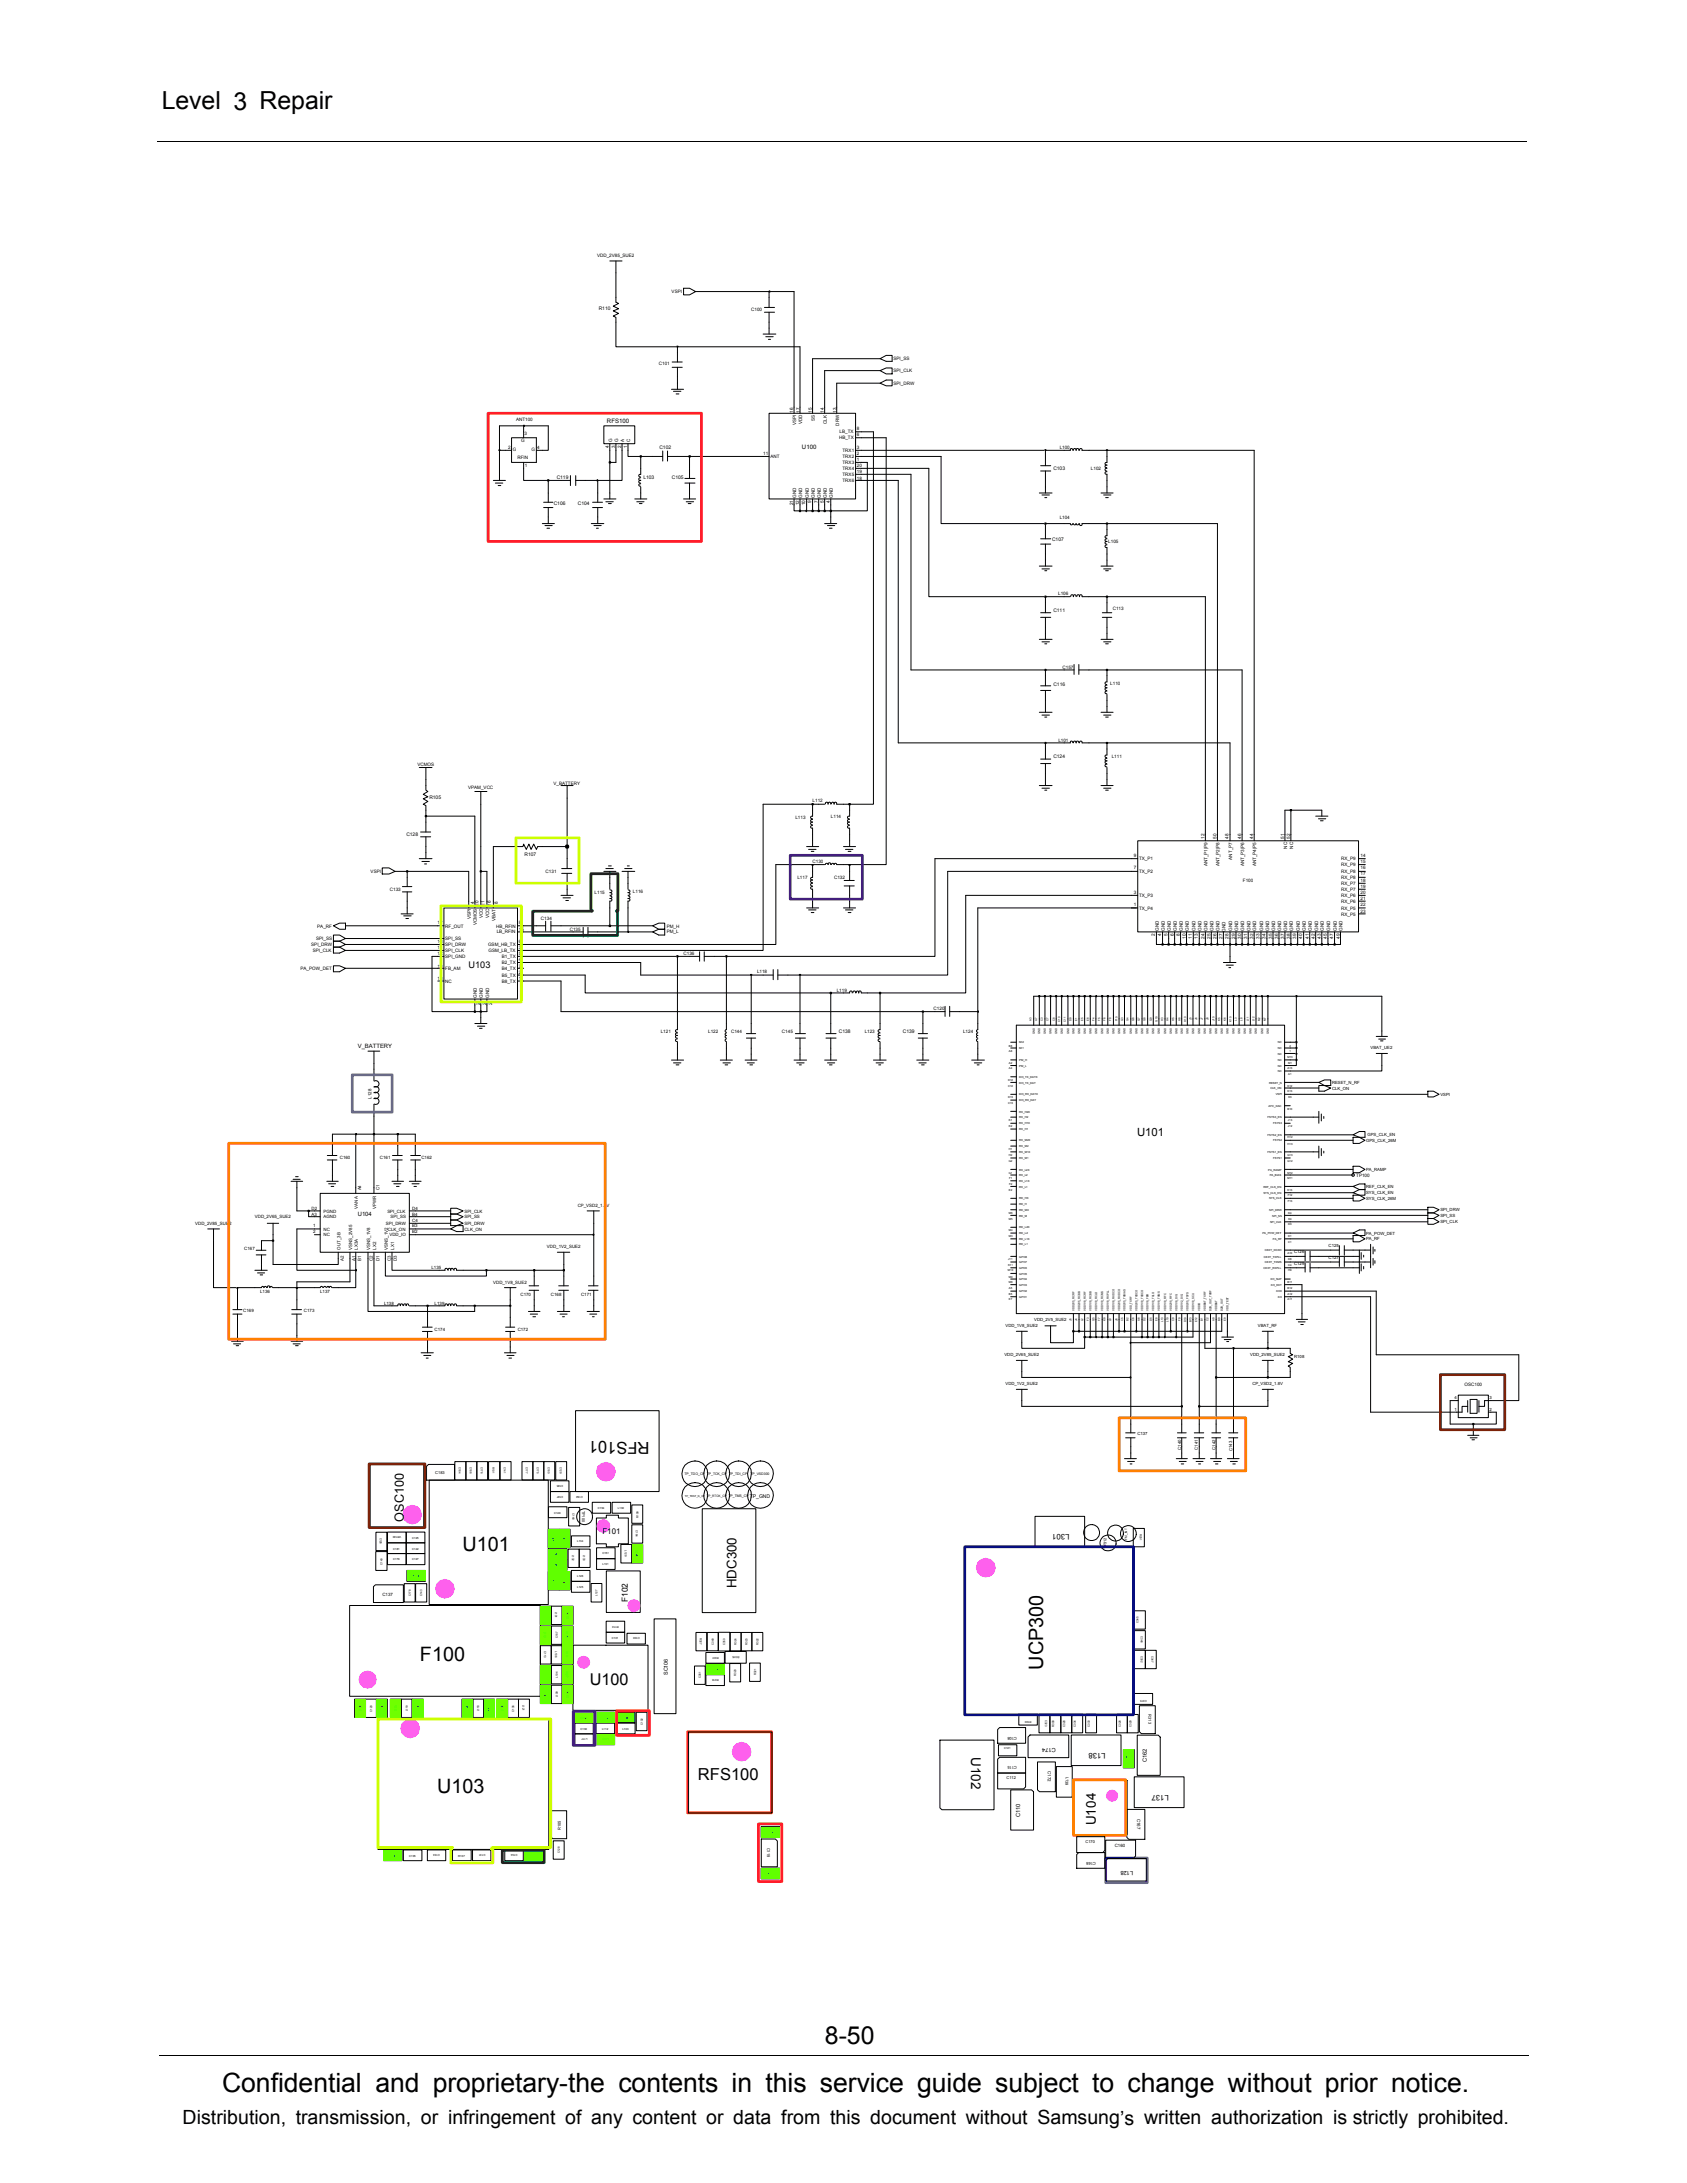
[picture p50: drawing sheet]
<svg xmlns="http://www.w3.org/2000/svg" width="216mm" height="279mm" viewBox="0 0 216 279" stroke-linecap="round" stroke-linejoin="round" font-family="sans-serif">
<defs><g id="words">
<text font-size="3.4" x="28.4" y="267.7">Confidential and proprietary-the contents in this service guide subject to change without prior notice.</text>
<g font-size="3.2">
<text x="20.7" y="14">Level 3 Repair</text>
<text x="105.6" y="261.6">8-50</text>
</g>
<g font-size="2.5">
<text x="59.2" y="198.5">U101</text>
<text x="53.7" y="212.5">F100</text>
<text x="133.5" y="213.7" transform="rotate(-90 133.5 213.7)">UCP300</text>
<text x="55.9" y="229.5">U103</text>
<text x="23.4" y="271.9">Distribution, transmission, or infringement of any content or data from this document without Samsung’s written authorization is strictly prohibited.</text>
</g>
<g font-size="2.1">
<text x="83.1" y="184.5" transform="rotate(-180 83.1 184.5)">RFS101</text>
<text x="75.5" y="215.7">U100</text>
<text x="89.3" y="227.8">RFS100</text>
</g>
<g font-size="1.7">
<text x="94.3" y="203.3" transform="rotate(-90 94.3 203.3)">HDC300</text>
<text x="124.3" y="224.9" transform="rotate(90 124.3 224.9)">U102</text>
<text x="140.2" y="233.6" transform="rotate(-90 140.2 233.6)">U104</text>
</g>
<text font-size="1.6" x="51.7" y="194.8" transform="rotate(-90 51.7 194.8)">OSC100</text>
<text font-size="1.4" x="145.5" y="145.4">U101</text>
<text font-size="1.2" x="60" y="124">U103</text>
<text font-size="1.1" x="80.4" y="205" transform="rotate(-90 80.4 205)">F102</text>
<g font-size="1">
<text x="77.1" y="196.4">F101</text>
<text x="136.9" y="196.3" transform="rotate(-180 136.9 196.3)">L301</text>
<text x="141.5" y="224.3" transform="rotate(-180 141.5 224.3)">L138</text>
<text x="149.6" y="229.7" transform="rotate(-180 149.6 229.7)">L137</text>
</g>
<g font-size=".8">
<text x="77.7" y="54.2">RFS100</text>
<text x="102.6" y="57.5">U100</text>
<text x="45.8" y="134.1">V_BATTERY</text>
<text x="45.8" y="155.7">U104</text>
</g>
<g font-size=".7">
<text x="85.5" y="214.4" transform="rotate(-90 85.5 214.4)">SC106</text>
<text x="135.1" y="223.7" transform="rotate(-180 135.1 223.7)">C174</text>
<text x="146.8" y="225.6" transform="rotate(-90 146.8 225.6)">C162</text>
<text x="130.6" y="232.6" transform="rotate(-90 130.6 232.6)">C110</text>
<text x="145" y="239.5" transform="rotate(-180 145 239.5)">L128</text>
</g>
<g font-size=".6">
<text x="76.4" y="32.9">VDD_2V85_SUE2</text>
<text x="76.6" y="39.6">R110</text>
<text x="86" y="37.5">VSPI</text>
<text x="96.1" y="39.8">C100</text>
<text x="84.3" y="46.8">C101</text>
<text x="114.3" y="47.6">SPI_CLK</text>
<text x="114.3" y="46.1">SPI_SS</text>
<text x="66" y="53.8">ANT100</text>
<text x="101.5" y="52.8" transform="rotate(-90 101.5 52.8)">16</text>
<text x="102.4" y="52.8" transform="rotate(-90 102.4 52.8)">17</text>
<text x="103.9" y="52.8" transform="rotate(-90 103.9 52.8)">15</text>
<text x="104.3" y="53.8" transform="rotate(-90 104.3 53.8)">SS</text>
<text x="105.4" y="52.8" transform="rotate(-90 105.4 52.8)">14</text>
<text x="107.1" y="52.8" transform="rotate(-90 107.1 52.8)">13</text>
<text x="114.3" y="49.3">SPI_DRW</text>
<text x="65" y="57.5">2</text>
<text x="65.6" y="57.7">G</text>
<text x="66.2" y="58.8">RFIN</text>
<text x="66.7" y="56.6">G</text>
<text x="67.1" y="55.7">3</text>
<text x="67.2" y="59.8">1</text>
<text x="68" y="57.7">G</text>
<text x="68.7" y="57.5">4</text>
<text x="77.9" y="57.4" transform="rotate(-90 77.9 57.4)">4</text>
<text x="78.3" y="56.6" transform="rotate(-90 78.3 56.6)">G</text>
<text x="78.7" y="57.4" transform="rotate(-90 78.7 57.4)">3</text>
<text x="79.1" y="56.6" transform="rotate(-90 79.1 56.6)">G</text>
<text x="79.5" y="57.4" transform="rotate(-90 79.5 57.4)">2</text>
<text x="79.9" y="56.6" transform="rotate(-90 79.9 56.6)">A</text>
<text x="80.3" y="57.4" transform="rotate(-90 80.3 57.4)">1</text>
<text x="80.6" y="56.6" transform="rotate(-90 80.6 56.6)">C</text>
<text x="84.4" y="57.4">C102</text>
<text x="97.7" y="58.3">11</text>
<text x="98.6" y="58.6">ANT</text>
<text x="101.9" y="54.4" transform="rotate(-90 101.9 54.4)">VSPI</text>
<text x="102.7" y="54.3" transform="rotate(-90 102.7 54.3)">VDD</text>
<text x="105.8" y="54.2" transform="rotate(-90 105.8 54.2)">CLK</text>
<text x="107.4" y="56.2">HB_TX</text>
<text x="107.4" y="54.5" transform="rotate(-90 107.4 54.5)">DRW</text>
<text x="107.4" y="55.5">LB_TX</text>
<text x="107.8" y="57.8">TRX1</text>
<text x="107.8" y="58.6">TRX2</text>
<text x="107.8" y="59.4">TRX3</text>
<text x="109.7" y="57.5">3</text>
<text x="109.7" y="58.3">2</text>
<text x="109.7" y="59">1</text>
<text x="109.7" y="59.8">20</text>
<text x="109.7" y="55.9">6</text>
<text x="109.7" y="55.1">8</text>
<text x="135.6" y="57.4">L100</text>
<text x="70.9" y="64.6">C106</text>
<text x="71.2" y="61.3">C119</text>
<text x="74" y="64.6">C104</text>
<text x="82.3" y="61.3">L103</text>
<text x="86" y="61.3">C105</text>
<text x="101.5" y="64.7" transform="rotate(-90 101.5 64.7)">21</text>
<text x="101.9" y="63.7" transform="rotate(-90 101.9 63.7)">GND</text>
<text x="102.3" y="64.7" transform="rotate(-90 102.3 64.7)">12</text>
<text x="102.7" y="63.7" transform="rotate(-90 102.7 63.7)">GND</text>
<text x="103.1" y="64.7" transform="rotate(-90 103.1 64.7)">10</text>
<text x="103.5" y="63.7" transform="rotate(-90 103.5 63.7)">GND</text>
<text x="103.8" y="64.3" transform="rotate(-90 103.8 64.3)">9</text>
<text x="104.3" y="63.7" transform="rotate(-90 104.3 63.7)">GND</text>
<text x="104.7" y="64.3" transform="rotate(-90 104.7 64.3)">7</text>
<text x="105" y="63.7" transform="rotate(-90 105 63.7)">GND</text>
<text x="105.4" y="64.3" transform="rotate(-90 105.4 64.3)">5</text>
<text x="105.8" y="63.7" transform="rotate(-90 105.8 63.7)">GND</text>
<text x="106.2" y="64.3" transform="rotate(-90 106.2 64.3)">4</text>
<text x="106.6" y="63.7" transform="rotate(-90 106.6 63.7)">GND</text>
<text x="107.8" y="60.2">TRX4</text>
<text x="107.8" y="60.9">TRX5</text>
<text x="107.8" y="61.7">TRX6</text>
<text x="109.7" y="60.5">19</text>
<text x="109.7" y="61.4">18</text>
<text x="134.8" y="60.1">C103</text>
<text x="139.6" y="60.2">L102</text>
<text x="134.6" y="69.3">C107</text>
<text x="135.6" y="66.4">L104</text>
<text x="141.8" y="69.5">L105</text>
<text x="135.4" y="76.1">L106</text>
<text x="134.8" y="78.3">C111</text>
<text x="142.4" y="78.1">C113</text>
<text x="134.8" y="87.9">C116</text>
<text x="136" y="85.6">C157</text>
<text x="142.1" y="87.7">L110</text>
<text x="135.4" y="94.9">L101</text>
<text x="53.4" y="98">VCMOS</text>
<text x="59.9" y="100.9">VPAM_VCC</text>
<text x="70.8" y="100.4">V_BATTERY</text>
<text x="134.8" y="97.1">C124</text>
<text x="142.3" y="97.1">L111</text>
<text x="52" y="107">C128</text>
<text x="54.9" y="102.3">R105</text>
<text x="101.8" y="104.9">L113</text>
<text x="104" y="102.7">L112</text>
<text x="106.3" y="104.7">L114</text>
<text x="154.2" y="107.4" transform="rotate(-90 154.2 107.4)">12</text>
<text x="155.7" y="107.4" transform="rotate(-90 155.7 107.4)">50</text>
<text x="157.2" y="107.4" transform="rotate(-90 157.2 107.4)">48</text>
<text x="158.9" y="107.4" transform="rotate(-90 158.9 107.4)">46</text>
<text x="160.4" y="107.4" transform="rotate(-90 160.4 107.4)">44</text>
<text x="164.4" y="107.4" transform="rotate(-90 164.4 107.4)">51</text>
<text x="165.1" y="107.4" transform="rotate(-90 165.1 107.4)">52</text>
<text x="47.4" y="111.7">VSPI</text>
<text x="49.9" y="114">C133</text>
<text x="67.1" y="109.5">R107</text>
<text x="69.8" y="111.7">C131</text>
<text x="102" y="112.5">L117</text>
<text x="104" y="110.5">C130</text>
<text x="106.7" y="112.5">C132</text>
<text x="145.1" y="109.7">9</text>
<text x="145.1" y="111.3">7</text>
<text x="145.8" y="110.1">TX_P1</text>
<text x="145.8" y="111.7">TX_P2</text>
<text x="154.5" y="110.9" transform="rotate(-90 154.5 110.9)">ANT_P1|P9</text>
<text x="156.1" y="110.9" transform="rotate(-90 156.1 110.9)">ANT_P2|P8</text>
<text x="157.7" y="110" transform="rotate(-90 157.7 110)">ANT_P7</text>
<text x="159.1" y="112.8">F100</text>
<text x="159.2" y="110.9" transform="rotate(-90 159.2 110.9)">ANT_P3|P6</text>
<text x="160.8" y="110.9" transform="rotate(-90 160.8 110.9)">ANT_P4|P5</text>
<text x="164.7" y="108.6" transform="rotate(-90 164.7 108.6)">NC</text>
<text x="165.5" y="108.6" transform="rotate(-90 165.5 108.6)">NC</text>
<text x="171.6" y="110.9">RX_P9</text>
<text x="171.6" y="113.3">RX_P7</text>
<text x="171.6" y="111.7">RX_P8</text>
<text x="171.6" y="112.5">RX_P8</text>
<text x="171.6" y="110.1">RX_P9</text>
<text x="174.1" y="110.5">15</text>
<text x="174.1" y="112.9">18</text>
<text x="174.1" y="113.6">19</text>
<text x="174.1" y="111.3">16</text>
<text x="174.1" y="112">17</text>
<text x="174.1" y="109.7">14</text>
<text x="40.6" y="118.7">PA_RF</text>
<text x="56" y="118.3">17</text>
<text x="56.3" y="120">9</text>
<text x="57" y="118.7">RF_OUT</text>
<text x="60.3" y="117.6" transform="rotate(-90 60.3 117.6)">VSPI</text>
<text x="60.7" y="116" transform="rotate(-90 60.7 116)">14</text>
<text x="61" y="118.4" transform="rotate(-90 61 118.4)">VCMOS</text>
<text x="61.3" y="116" transform="rotate(-90 61.3 116)">20</text>
<text x="61.8" y="117.5" transform="rotate(-90 61.8 117.5)">VCC</text>
<text x="62" y="116" transform="rotate(-90 62 116)">21</text>
<text x="62.6" y="117.5" transform="rotate(-90 62.6 117.5)">VCC</text>
<text x="62.8" y="116" transform="rotate(-90 62.8 116)">16</text>
<text x="63.4" y="117.9" transform="rotate(-90 63.4 117.9)">VBAT</text>
<text x="63.5" y="118.7">HB_RFIN</text>
<text x="63.6" y="119.5">LB_RFIN</text>
<text x="63.7" y="116" transform="rotate(-90 63.7 116)">18</text>
<text x="66.4" y="118.3">8</text>
<text x="66.4" y="119.2">15</text>
<text x="69.2" y="117.7">C134</text>
<text x="72.9" y="119.1">C135</text>
<text x="76.1" y="114.4">L115</text>
<text x="81" y="114.3">L116</text>
<text x="85.3" y="119.5">PM_L</text>
<text x="85.3" y="118.7">PM_H</text>
<text x="145.1" y="114.4">3</text>
<text x="145.1" y="116">1</text>
<text x="145.8" y="114.8">TX_P3</text>
<text x="145.8" y="116.4">TX_P4</text>
<text x="147.8" y="119.8" transform="rotate(-90 147.8 119.8)">2</text>
<text x="148.3" y="119.1" transform="rotate(-90 148.3 119.1)">GND</text>
<text x="148.6" y="119.8" transform="rotate(-90 148.6 119.8)">4</text>
<text x="149.1" y="119.1" transform="rotate(-90 149.1 119.1)">GND</text>
<text x="149.4" y="119.8" transform="rotate(-90 149.4 119.8)">5</text>
<text x="149.8" y="119.1" transform="rotate(-90 149.8 119.1)">GND</text>
<text x="150.2" y="119.8" transform="rotate(-90 150.2 119.8)">6</text>
<text x="150.6" y="119.1" transform="rotate(-90 150.6 119.1)">GND</text>
<text x="151" y="119.8" transform="rotate(-90 151 119.8)">8</text>
<text x="151.4" y="119.1" transform="rotate(-90 151.4 119.1)">GND</text>
<text x="152.1" y="119.1" transform="rotate(-90 152.1 119.1)">GND</text>
<text x="153" y="119.1" transform="rotate(-90 153 119.1)">GND</text>
<text x="153.8" y="119.1" transform="rotate(-90 153.8 119.1)">GND</text>
<text x="154.5" y="119.1" transform="rotate(-90 154.5 119.1)">GND</text>
<text x="155.3" y="119.1" transform="rotate(-90 155.3 119.1)">GND</text>
<text x="156.1" y="119.1" transform="rotate(-90 156.1 119.1)">GND</text>
<text x="156.9" y="119.3" transform="rotate(-90 156.9 119.3)">GND</text>
<text x="157.7" y="119.1" transform="rotate(-90 157.7 119.1)">GND</text>
<text x="158.5" y="119.1" transform="rotate(-90 158.5 119.1)">GND</text>
<text x="159.2" y="119.1" transform="rotate(-90 159.2 119.1)">GND</text>
<text x="160" y="119.1" transform="rotate(-90 160 119.1)">GND</text>
<text x="160.8" y="119.1" transform="rotate(-90 160.8 119.1)">GND</text>
<text x="161.6" y="119.1" transform="rotate(-90 161.6 119.1)">GND</text>
<text x="162.4" y="119.1" transform="rotate(-90 162.4 119.1)">GND</text>
<text x="163.2" y="119.1" transform="rotate(-90 163.2 119.1)">GND</text>
<text x="164" y="119.1" transform="rotate(-90 164 119.1)">GND</text>
<text x="164.7" y="119.1" transform="rotate(-90 164.7 119.1)">GND</text>
<text x="165.5" y="119.1" transform="rotate(-90 165.5 119.1)">GND</text>
<text x="166.3" y="119.1" transform="rotate(-90 166.3 119.1)">GND</text>
<text x="167.1" y="119.1" transform="rotate(-90 167.1 119.1)">GND</text>
<text x="167.9" y="119.1" transform="rotate(-90 167.9 119.1)">GND</text>
<text x="168.7" y="119.1" transform="rotate(-90 168.7 119.1)">GND</text>
<text x="169.4" y="119.1" transform="rotate(-90 169.4 119.1)">GND</text>
<text x="170.2" y="119.1" transform="rotate(-90 170.2 119.1)">GND</text>
<text x="171.1" y="119.1" transform="rotate(-90 171.1 119.1)">GND</text>
<text x="171.6" y="117.2">RX_P5</text>
<text x="171.6" y="115.5">RX_P6</text>
<text x="171.6" y="114">RX_P7</text>
<text x="171.6" y="116.4">RX_P5</text>
<text x="171.7" y="114.8">RX_P6</text>
<text x="171.8" y="119.1" transform="rotate(-90 171.8 119.1)">GND</text>
<text x="174.1" y="116.8">23</text>
<text x="174.1" y="114.4">20</text>
<text x="174.1" y="115.2">21</text>
<text x="174.1" y="116">22</text>
<text x="38.5" y="124.1">PA_POW_DET</text>
<text x="39.8" y="121.1">SPI_DRW</text>
<text x="40" y="121.9">SPI_CLK</text>
<text x="40.4" y="120.3">SPI_SS</text>
<text x="56" y="122.2">12</text>
<text x="56" y="125.4">13</text>
<text x="56" y="121.5">11</text>
<text x="56" y="120.7">10</text>
<text x="56" y="123.8">19</text>
<text x="57" y="120.3">SPI_SS</text>
<text x="57" y="125.8">NC</text>
<text x="57" y="121.9">SPI_CLK</text>
<text x="57" y="121.1">SPI_DRW</text>
<text x="57" y="122.6">SPI_GND</text>
<text x="57" y="124.1">FB_AM</text>
<text x="62.5" y="121.1">GSM_HB_TX</text>
<text x="62.5" y="121.9">GSM_LB_TX</text>
<text x="64.2" y="122.6">B1_TX</text>
<text x="64.2" y="123.4">B2_TX</text>
<text x="64.2" y="124.1">B4_TX</text>
<text x="64.2" y="125">B5_TX</text>
<text x="64.2" y="125.8">B8_TX</text>
<text x="66.4" y="120.7">6</text>
<text x="66.4" y="121.5">3</text>
<text x="66.4" y="122.2">5</text>
<text x="66.4" y="123">4</text>
<text x="66.4" y="123.8">7</text>
<text x="66.4" y="124.6">2</text>
<text x="66.4" y="125.4">1</text>
<text x="87.5" y="122.2">C136</text>
<text x="96.9" y="124.5">L118</text>
<text x="151.7" y="120.2" transform="rotate(-90 151.7 120.2)">10</text>
<text x="152.5" y="120.2" transform="rotate(-90 152.5 120.2)">11</text>
<text x="153.3" y="120.2" transform="rotate(-90 153.3 120.2)">13</text>
<text x="154.2" y="120.2" transform="rotate(-90 154.2 120.2)">24</text>
<text x="154.9" y="120.2" transform="rotate(-90 154.9 120.2)">25</text>
<text x="155.7" y="120.2" transform="rotate(-90 155.7 120.2)">26</text>
<text x="156.5" y="120.2" transform="rotate(-90 156.5 120.2)">27</text>
<text x="157.2" y="120.2" transform="rotate(-90 157.2 120.2)">28</text>
<text x="158.1" y="120.2" transform="rotate(-90 158.1 120.2)">29</text>
<text x="158.9" y="120.2" transform="rotate(-90 158.9 120.2)">30</text>
<text x="159.6" y="120.2" transform="rotate(-90 159.6 120.2)">31</text>
<text x="160.4" y="120.2" transform="rotate(-90 160.4 120.2)">32</text>
<text x="161.2" y="120.2" transform="rotate(-90 161.2 120.2)">33</text>
<text x="161.9" y="120.2" transform="rotate(-90 161.9 120.2)">34</text>
<text x="162.8" y="120.2" transform="rotate(-90 162.8 120.2)">35</text>
<text x="163.6" y="120.2" transform="rotate(-90 163.6 120.2)">36</text>
<text x="164.4" y="120.2" transform="rotate(-90 164.4 120.2)">37</text>
<text x="165.1" y="120.2" transform="rotate(-90 165.1 120.2)">38</text>
<text x="165.9" y="120.2" transform="rotate(-90 165.9 120.2)">39</text>
<text x="166.6" y="120.2" transform="rotate(-90 166.6 120.2)">40</text>
<text x="167.5" y="120.2" transform="rotate(-90 167.5 120.2)">41</text>
<text x="168.3" y="120.2" transform="rotate(-90 168.3 120.2)">42</text>
<text x="169.1" y="120.2" transform="rotate(-90 169.1 120.2)">43</text>
<text x="169.8" y="120.2" transform="rotate(-90 169.8 120.2)">45</text>
<text x="170.6" y="120.2" transform="rotate(-90 170.6 120.2)">47</text>
<text x="171.5" y="120.2" transform="rotate(-90 171.5 120.2)">49</text>
<text x="61" y="127.7" transform="rotate(-90 61 127.7)">GND</text>
<text x="61.4" y="128.7" transform="rotate(-90 61.4 128.7)">24</text>
<text x="61.8" y="127.7" transform="rotate(-90 61.8 127.7)">GND</text>
<text x="62.2" y="128.7" transform="rotate(-90 62.2 128.7)">23</text>
<text x="62.6" y="127.7" transform="rotate(-90 62.6 127.7)">GND</text>
<text x="63" y="128.7" transform="rotate(-90 63 128.7)">22</text>
<text x="107.1" y="126.9">L119</text>
<text x="119.5" y="129.2">C120</text>
<text x="84.6" y="132.2">L121</text>
<text x="90.6" y="132.2">L122</text>
<text x="93.6" y="132.2">C144</text>
<text x="100.1" y="132.2">C145</text>
<text x="107.4" y="132.2">C138</text>
<text x="110.7" y="132.2">L123</text>
<text x="115.5" y="132.2">C139</text>
<text x="123.3" y="132.2">L124</text>
<text x="47.6" y="140.6" transform="rotate(-90 47.6 140.6)">L128</text>
<text x="43.5" y="148.3">C160</text>
<text x="48.6" y="148.3">C161</text>
<text x="53.9" y="148.3">C162</text>
<text x="32.6" y="155.9">VDD_2V65_SUE2</text>
<text x="39.9" y="154.9">D2</text>
<text x="39.9" y="155.6">A3</text>
<text x="41.4" y="155.2">PGND</text>
<text x="41.4" y="155.9">AGND</text>
<text x="45.8" y="154.7" transform="rotate(-90 45.8 154.7)">VANA</text>
<text x="46.2" y="152.4" transform="rotate(-90 46.2 152.4)">A4</text>
<text x="48.1" y="154.8" transform="rotate(-90 48.1 154.8)">VPWR</text>
<text x="48.6" y="152.4" transform="rotate(-90 48.6 152.4)">C1</text>
<text x="49.6" y="155.2">SPI_CLK</text>
<text x="50" y="155.9">SPI_SS</text>
<text x="52.8" y="155.6">B4</text>
<text x="52.8" y="154.9">D4</text>
<text x="59.4" y="155.2">SPI_CLK</text>
<text x="59.4" y="155.9">SPI_SS</text>
<text x="73.9" y="154.5">CP_VSD2_1.8V</text>
<text x="173.6" y="150.6">TP100</text>
<text x="25" y="156.7">VDD_2V85_SUE2</text>
<text x="31.3" y="159.9">C167</text>
<text x="40.1" y="157.1">1</text>
<text x="40.1" y="157.8">2</text>
<text x="41.4" y="157.5">NC</text>
<text x="41.4" y="158.2">NC</text>
<text x="43.6" y="159.9" transform="rotate(-90 43.6 159.9)">OUT_3B</text>
<text x="44" y="161.4" transform="rotate(-90 44 161.4)">A2</text>
<text x="45.1" y="159.9" transform="rotate(-90 45.1 159.9)">VSNS_2V85</text>
<text x="45.5" y="161.4" transform="rotate(-90 45.5 161.4)">A1</text>
<text x="45.8" y="159.9" transform="rotate(-90 45.8 159.9)">LX3A</text>
<text x="46.2" y="161.4" transform="rotate(-90 46.2 161.4)">B1</text>
<text x="47.4" y="159.9" transform="rotate(-90 47.4 159.9)">VSNS_1V8</text>
<text x="47.7" y="161.4" transform="rotate(-90 47.7 161.4)">C2</text>
<text x="48.1" y="159.9" transform="rotate(-90 48.1 159.9)">LX2</text>
<text x="48.6" y="161.4" transform="rotate(-90 48.6 161.4)">D1</text>
<text x="49.4" y="156.7">SPI_DRW</text>
<text x="49.6" y="159.9" transform="rotate(-90 49.6 159.9)">VSNS_1V2</text>
<text x="49.6" y="157.5">CLK_ON</text>
<text x="49.8" y="158.2">VDD_IO</text>
<text x="50" y="161.4" transform="rotate(-90 50 161.4)">C3</text>
<text x="50.4" y="159.9" transform="rotate(-90 50.4 159.9)">LX1</text>
<text x="50.8" y="161.4" transform="rotate(-90 50.8 161.4)">D3</text>
<text x="52.8" y="157.8">B2</text>
<text x="52.8" y="157.1">B3</text>
<text x="52.8" y="156.4">C4</text>
<text x="59.4" y="156.7">SPI_DRW</text>
<text x="59.4" y="157.5">CLK_ON</text>
<text x="70" y="159.7">VDD_1V2_SUE2</text>
<text x="31.1" y="168">C169</text>
<text x="33.3" y="165.5">L136</text>
<text x="38.9" y="168">C173</text>
<text x="41" y="165.5">L137</text>
<text x="49.1" y="167">L138</text>
<text x="55.2" y="162.4">L135</text>
<text x="55.6" y="167">L139</text>
<text x="63.1" y="164.3">VDD_1V8_SUE2</text>
<text x="66.6" y="165.9">C170</text>
<text x="70.5" y="165.9">C168</text>
<text x="74.4" y="165.9">C171</text>
<text x="55.6" y="170.4">C174</text>
<text x="66.3" y="170.3">C172</text>
<text x="187.4" y="177.4">OSC100</text>
<text x="95.9" y="191.7">TP_GND</text>
<text x="48.9" y="204.2">C137</text>
<text x="134.1" y="226.7" transform="rotate(90 134.1 226.7)">C172</text>
<text x="145.5" y="232.7" transform="rotate(90 145.5 232.7)">C167</text>
<text x="142.7" y="236.4">C160</text>
</g>
<g font-size=".5">
<text x="175.4" y="134.3">VBAT_UE2</text>
<text x="170.5" y="138.7">RESET_N_RF</text>
<text x="170.5" y="139.5">CLK_ON</text>
<text x="184.3" y="140.3">VSPI</text>
<text x="174.8" y="149.9">PA_RAMP</text>
<text x="174.8" y="146.2">GPS_CLK_26M</text>
<text x="175" y="145.4">GPS_CLK_EN</text>
<text x="174.8" y="152.1">REF_CLK_EN</text>
<text x="174.8" y="152.8">SYS_CLK_EN</text>
<text x="174.8" y="153.6">SYS_CLK_26M</text>
<text x="184.3" y="155">SPI_DRW</text>
<text x="184.3" y="155.8">SPI_SS</text>
<text x="165.6" y="161.9">C129</text>
<text x="165.6" y="160.4">C126</text>
<text x="170" y="161.2">C127</text>
<text x="170" y="159.7">C125</text>
<text x="174.8" y="158.8">PA_RF</text>
<text x="174.8" y="158">PA_POW_DET</text>
<text x="184.3" y="156.6">SPI_CLK</text>
<text x="128.5" y="173.6">VDD_2V65_SUE2</text>
<text x="128.7" y="169.9">VDD_1V8_SUE2</text>
<text x="132.4" y="169.1">VDD_2V5_SUE2</text>
<text x="160" y="173.6">VDD_2V85_SUE2</text>
<text x="161" y="169.9">VBAT_RF</text>
<text x="165.6" y="173.8">R108</text>
<text x="128.7" y="177.2">VDD_1V2_SUE2</text>
<text x="160.3" y="177.2">CP_VSD2_1.8V</text>
<text x="186.2" y="179.1">4</text>
<text x="190.6" y="179.1">3</text>
<text x="145.6" y="183.7">C137</text>
<text x="151.2" y="185.6" transform="rotate(-90 151.2 185.6)">C140</text>
<text x="153.3" y="185.6" transform="rotate(-90 153.3 185.6)">C141</text>
<text x="155.6" y="185.6" transform="rotate(-90 155.6 185.6)">C142</text>
<text x="157.7" y="185.7" transform="rotate(-90 157.7 185.7)">C143</text>
<text x="186.2" y="180.6">1</text>
<text x="190.6" y="180.6">2</text>
<text x="55.7" y="188.7">C183</text>
<text x="74.5" y="193.3" transform="rotate(90 74.5 193.3)">TP100</text>
<text x="141.6" y="197.9" transform="rotate(-90 141.6 197.9)">P312</text>
<text x="141.6" y="198.2" transform="rotate(-90 141.6 198.2)">T</text>
<text x="147" y="219.4" transform="rotate(90 147 219.4)">R313</text>
<text x="128.8" y="227.7">C112</text>
<text x="130.2" y="226.1" transform="rotate(-180 130.2 226.1)">C115</text>
<text x="130.2" y="222.3" transform="rotate(-180 130.2 222.3)">C108</text>
<text x="136.4" y="227.4" transform="rotate(90 136.4 227.4)">L139</text>
<text x="71.8" y="234.2" transform="rotate(-90 71.8 234.2)">R105</text>
<text x="98.2" y="236.5" transform="rotate(90 98.2 236.5)">C119</text>
<text x="138.9" y="235.9">C170</text>
<text x="140.3" y="238.3" transform="rotate(-180 140.3 238.3)">C168</text>
</g>
<g font-size=".4">
<text x="132" y="130.6" transform="rotate(-90 132 130.6)">A3</text>
<text x="132.7" y="130.6" transform="rotate(-90 132.7 130.6)">A7</text>
<text x="133.5" y="130.6" transform="rotate(-90 133.5 130.6)">C3</text>
<text x="134.2" y="130.6" transform="rotate(-90 134.2 130.6)">C7</text>
<text x="135" y="130.6" transform="rotate(-90 135 130.6)">C8</text>
<text x="135.7" y="130.7" transform="rotate(-90 135.7 130.7)">C10</text>
<text x="136.4" y="130.7" transform="rotate(-90 136.4 130.7)">C11</text>
<text x="137.1" y="130.6" transform="rotate(-90 137.1 130.6)">D9</text>
<text x="137.8" y="130.6" transform="rotate(-90 137.8 130.6)">E1</text>
<text x="138.6" y="130.6" transform="rotate(-90 138.6 130.6)">E5</text>
<text x="139.3" y="130.6" transform="rotate(-90 139.3 130.6)">E6</text>
<text x="140.1" y="130.6" transform="rotate(-90 140.1 130.6)">F4</text>
<text x="140.8" y="130.6" transform="rotate(-90 140.8 130.6)">F5</text>
<text x="141.5" y="130.6" transform="rotate(-90 141.5 130.6)">F6</text>
<text x="142.2" y="130.6" transform="rotate(-90 142.2 130.6)">F8</text>
<text x="143" y="130.7" transform="rotate(-90 143 130.7)">F10</text>
<text x="143.7" y="130.6" transform="rotate(-90 143.7 130.6)">G3</text>
<text x="144.4" y="130.6" transform="rotate(-90 144.4 130.6)">G4</text>
<text x="145.2" y="130.6" transform="rotate(-90 145.2 130.6)">G6</text>
<text x="145.9" y="130.6" transform="rotate(-90 145.9 130.6)">G7</text>
<text x="146.6" y="130.6" transform="rotate(-90 146.6 130.6)">G8</text>
<text x="147.4" y="130.6" transform="rotate(-90 147.4 130.6)">G9</text>
<text x="148.1" y="130.7" transform="rotate(-90 148.1 130.7)">G10</text>
<text x="148.8" y="130.6" transform="rotate(-90 148.8 130.6)">H3</text>
<text x="149.6" y="130.6" transform="rotate(-90 149.6 130.6)">H4</text>
<text x="150.3" y="130.6" transform="rotate(-90 150.3 130.6)">H5</text>
<text x="151.1" y="130.6" transform="rotate(-90 151.1 130.6)">H6</text>
<text x="151.8" y="130.7" transform="rotate(-90 151.8 130.7)">H10</text>
<text x="152.5" y="130.6" transform="rotate(-90 152.5 130.6)">J3</text>
<text x="153.2" y="130.6" transform="rotate(-90 153.2 130.6)">J6</text>
<text x="153.9" y="130.6" transform="rotate(-90 153.9 130.6)">J7</text>
<text x="154.7" y="130.6" transform="rotate(-90 154.7 130.6)">J9</text>
<text x="155.4" y="130.7" transform="rotate(-90 155.4 130.7)">J10</text>
<text x="156.2" y="130.6" transform="rotate(-90 156.2 130.6)">K5</text>
<text x="156.9" y="130.6" transform="rotate(-90 156.9 130.6)">K6</text>
<text x="157.6" y="130.7" transform="rotate(-90 157.6 130.7)">K10</text>
<text x="158.3" y="130.6" transform="rotate(-90 158.3 130.6)">L3</text>
<text x="159" y="130.6" transform="rotate(-90 159 130.6)">L8</text>
<text x="159.8" y="130.7" transform="rotate(-90 159.8 130.7)">L11</text>
<text x="160.6" y="130.7" transform="rotate(-90 160.6 130.7)">L12</text>
<text x="161.3" y="130.7" transform="rotate(-90 161.3 130.7)">M2</text>
<text x="162" y="130.7" transform="rotate(-90 162 130.7)">M7</text>
<text x="129.1" y="133.9">B8</text>
<text x="129.1" y="136.1">A2</text>
<text x="129.1" y="136.8">A4</text>
<text x="129.1" y="134.7">A8</text>
<text x="130.4" y="133.5">MI2</text>
<text x="130.5" y="135.8">PM_H</text>
<text x="130.5" y="136.5">PM_L</text>
<text x="130.5" y="134.3">MI1</text>
<text x="130.5" y="137.9">DI3_TX_DATX</text>
<text x="132.4" y="132.4" transform="rotate(-90 132.4 132.4)">GND</text>
<text x="133.1" y="132.4" transform="rotate(-90 133.1 132.4)">GND</text>
<text x="133.9" y="132.4" transform="rotate(-90 133.9 132.4)">GND</text>
<text x="134.6" y="132.4" transform="rotate(-90 134.6 132.4)">GND</text>
<text x="135.3" y="132.4" transform="rotate(-90 135.3 132.4)">GND</text>
<text x="136" y="132.4" transform="rotate(-90 136 132.4)">GND</text>
<text x="136.8" y="132.4" transform="rotate(-90 136.8 132.4)">GND</text>
<text x="137.5" y="132.4" transform="rotate(-90 137.5 132.4)">GND</text>
<text x="138.2" y="132.4" transform="rotate(-90 138.2 132.4)">GND</text>
<text x="139" y="132.4" transform="rotate(-90 139 132.4)">GND</text>
<text x="139.7" y="132.4" transform="rotate(-90 139.7 132.4)">GND</text>
<text x="140.4" y="132.4" transform="rotate(-90 140.4 132.4)">GND</text>
<text x="141.2" y="132.4" transform="rotate(-90 141.2 132.4)">GND</text>
<text x="141.9" y="132.4" transform="rotate(-90 141.9 132.4)">GND</text>
<text x="142.6" y="132.4" transform="rotate(-90 142.6 132.4)">GND</text>
<text x="143.3" y="132.4" transform="rotate(-90 143.3 132.4)">GND</text>
<text x="144.1" y="132.4" transform="rotate(-90 144.1 132.4)">GND</text>
<text x="144.8" y="132.4" transform="rotate(-90 144.8 132.4)">GND</text>
<text x="145.6" y="132.4" transform="rotate(-90 145.6 132.4)">GND</text>
<text x="146.3" y="132.4" transform="rotate(-90 146.3 132.4)">GND</text>
<text x="147" y="132.4" transform="rotate(-90 147 132.4)">GND</text>
<text x="147.7" y="132.4" transform="rotate(-90 147.7 132.4)">GND</text>
<text x="148.4" y="132.4" transform="rotate(-90 148.4 132.4)">GND</text>
<text x="149.2" y="132.4" transform="rotate(-90 149.2 132.4)">GND</text>
<text x="150" y="132.4" transform="rotate(-90 150 132.4)">GND</text>
<text x="150.7" y="132.4" transform="rotate(-90 150.7 132.4)">GND</text>
<text x="151.4" y="132.4" transform="rotate(-90 151.4 132.4)">GND</text>
<text x="152.1" y="132.4" transform="rotate(-90 152.1 132.4)">GND</text>
<text x="152.8" y="132.4" transform="rotate(-90 152.8 132.4)">GND</text>
<text x="153.6" y="132.4" transform="rotate(-90 153.6 132.4)">GND</text>
<text x="154.3" y="132.4" transform="rotate(-90 154.3 132.4)">GND</text>
<text x="155" y="132.4" transform="rotate(-90 155 132.4)">GND</text>
<text x="155.8" y="132.4" transform="rotate(-90 155.8 132.4)">GND</text>
<text x="156.5" y="132.4" transform="rotate(-90 156.5 132.4)">GND</text>
<text x="157.2" y="132.4" transform="rotate(-90 157.2 132.4)">GND</text>
<text x="158" y="132.4" transform="rotate(-90 158 132.4)">GND</text>
<text x="158.7" y="132.4" transform="rotate(-90 158.7 132.4)">GND</text>
<text x="159.4" y="132.4" transform="rotate(-90 159.4 132.4)">GND</text>
<text x="160.1" y="132.4" transform="rotate(-90 160.1 132.4)">GND</text>
<text x="160.9" y="132.4" transform="rotate(-90 160.9 132.4)">GND</text>
<text x="161.7" y="132.4" transform="rotate(-90 161.7 132.4)">GND</text>
<text x="162.4" y="132.4" transform="rotate(-90 162.4 132.4)">GND</text>
<text x="163.6" y="135">NC</text>
<text x="163.6" y="135.8">NC</text>
<text x="163.6" y="134.3">NC</text>
<text x="163.6" y="133.5">NC</text>
<text x="163.6" y="137.2">NC</text>
<text x="163.6" y="136.5">NC</text>
<text x="164.8" y="135.4">M13</text>
<text x="164.8" y="136.8">A13</text>
<text x="164.9" y="136.1">M1</text>
<text x="164.9" y="137.6">A1</text>
<text x="165" y="134.7">1</text>
<text x="165" y="133.9">2</text>
<text x="129" y="138.3">D12</text>
<text x="129" y="140.5">D13</text>
<text x="129" y="139.1">C12</text>
<text x="129" y="141.3">C13</text>
<text x="129.1" y="143.5">K1</text>
<text x="130.5" y="142.4">RX_H2X</text>
<text x="130.5" y="143.9">RX_H1X</text>
<text x="130.5" y="143.1">RX_H2</text>
<text x="130.5" y="140.2">DI3_RX_DATX</text>
<text x="130.5" y="138.7">DI3_TX_DAT</text>
<text x="130.5" y="140.9">DI3_RX_DAT</text>
<text x="162.2" y="143.1">FSYS3_EN</text>
<text x="162.3" y="141.6">AFC_DAC</text>
<text x="162.4" y="138.7">RESET_N</text>
<text x="162.6" y="139.4">CLK_ON</text>
<text x="162.9" y="143.9">FSYS3</text>
<text x="163.3" y="140.2">VSPI</text>
<text x="164.8" y="142">B10</text>
<text x="164.8" y="139.1">K12</text>
<text x="164.8" y="139.8">K13</text>
<text x="164.8" y="143.5">J13</text>
<text x="164.9" y="140.5">E3</text>
<text x="129.1" y="148.7">G2</text>
<text x="129.1" y="144.2">K2</text>
<text x="129.1" y="147.9">H2</text>
<text x="129.1" y="147.2">H1</text>
<text x="130.4" y="148.3">RX_M1</text>
<text x="130.4" y="146.1">RX_M2X</text>
<text x="130.4" y="149.8">RX_L2X</text>
<text x="130.5" y="147.6">RX_M1X</text>
<text x="130.5" y="146.8">RX_M2</text>
<text x="130.5" y="144.6">RX_H1</text>
<text x="162.2" y="147.6">FSYS1_EN</text>
<text x="162.2" y="145.4">FSYS2_EN</text>
<text x="162.3" y="149.8">PA_RAMP</text>
<text x="162.9" y="148.3">FSYS1</text>
<text x="162.9" y="146.1">FSYS2</text>
<text x="164.8" y="148.7">G12</text>
<text x="164.8" y="147.9">G13</text>
<text x="164.8" y="145.7">H12</text>
<text x="164.8" y="146.5">H13</text>
<text x="164.8" y="144.2">J12</text>
<text x="129.1" y="150.2">G1</text>
<text x="129.1" y="155.4">M6</text>
<text x="129.1" y="152.4">E2</text>
<text x="129.1" y="151.7">F2</text>
<text x="129.1" y="150.9">F1</text>
<text x="130.4" y="152">RX_L1</text>
<text x="130.5" y="154.2">RD_H</text>
<text x="130.5" y="153.5">RD_HX</text>
<text x="130.5" y="155.7">RD_M</text>
<text x="130.5" y="155">RD_MX</text>
<text x="130.5" y="151.3">RX_L1X</text>
<text x="130.5" y="150.5">RX_L2</text>
<text x="161.7" y="152.8">SYS_CLK_EN</text>
<text x="161.7" y="152">REF_CLK_EN</text>
<text x="162.4" y="153.5">SYS_CLK</text>
<text x="162.4" y="155">SPI_DRW</text>
<text x="162.5" y="150.5">PA_BIAS</text>
<text x="162.8" y="155.7">SPI_SS</text>
<text x="164.8" y="150.9">M11</text>
<text x="164.8" y="150.2">M12</text>
<text x="164.8" y="152.4">E13</text>
<text x="164.8" y="153.1">F12</text>
<text x="164.8" y="153.8">F13</text>
<text x="164.9" y="155.4">D4</text>
<text x="129" y="162">K11</text>
<text x="129" y="161.2">J11</text>
<text x="129.1" y="157.5">M4</text>
<text x="129.1" y="156.1">M5</text>
<text x="129.1" y="158.3">M3</text>
<text x="130.5" y="159.4">RD_L1</text>
<text x="130.5" y="158.7">RD_L1X</text>
<text x="130.5" y="157.2">RD_L2X</text>
<text x="130.5" y="157.9">RD_L2</text>
<text x="130.5" y="161.6">GPO7</text>
<text x="130.5" y="161">GPO8</text>
<text x="161.6" y="157.9">PA_POW_DET</text>
<text x="161.8" y="161">CEXT_TXPLL</text>
<text x="161.9" y="160.1">CEXT_DCXO</text>
<text x="161.9" y="161.6">CEXT_TXMS</text>
<text x="162.5" y="156.5">SPI_CLK</text>
<text x="162.9" y="158.7">PA_RF</text>
<text x="164.8" y="160.5">A10</text>
<text x="164.9" y="156.8">D3</text>
<text x="164.9" y="161.2">D8</text>
<text x="164.9" y="162">C4</text>
<text x="164.9" y="158.3">D1</text>
<text x="164.9" y="159.1">C1</text>
<text x="164.9" y="156.1">E4</text>
<text x="129" y="162.7">M10</text>
<text x="129.1" y="164.3">M8</text>
<text x="129.1" y="163.5">M9</text>
<text x="129.1" y="166.4">E7</text>
<text x="129.1" y="165.7">B5</text>
<text x="129.1" y="165">A5</text>
<text x="130.4" y="162.4">GPO6</text>
<text x="130.5" y="163.8">GPO4</text>
<text x="130.5" y="163.1">GPO5</text>
<text x="130.5" y="166.1">GPO1</text>
<text x="130.5" y="165.4">GPO2</text>
<text x="130.5" y="164.6">GPO3</text>
<text x="137.5" y="167.8" transform="rotate(-90 137.5 167.8)">VDD2V5_RCRF</text>
<text x="138.2" y="167.8" transform="rotate(-90 138.2 167.8)">VDD2V5_RCBB</text>
<text x="139" y="167.8" transform="rotate(-90 139 167.8)">VDD1V8_RCRF</text>
<text x="139.7" y="167.8" transform="rotate(-90 139.7 167.8)">VDD1V8_RCBB</text>
<text x="140.4" y="167.8" transform="rotate(-90 140.4 167.8)">VDD1V8_RCLO</text>
<text x="141.2" y="167.8" transform="rotate(-90 141.2 167.8)">VDD1V8_RCMS</text>
<text x="141.9" y="167.8" transform="rotate(-90 141.9 167.8)">VDD1V8_RXPLL</text>
<text x="142.6" y="167.8" transform="rotate(-90 142.6 167.8)">VDD1V8_RXDCO</text>
<text x="143.3" y="167.8" transform="rotate(-90 143.3 167.8)">VDD2V5_RXDCO</text>
<text x="144.1" y="167.8" transform="rotate(-90 144.1 167.8)">VDD2V5_TXBIAS</text>
<text x="144.8" y="167.8" transform="rotate(-90 144.8 167.8)">VDD_TXRF</text>
<text x="145.6" y="167.8" transform="rotate(-90 145.6 167.8)">VDD2V5_TXDCO</text>
<text x="146.3" y="167.8" transform="rotate(-90 146.3 167.8)">VDD1V8_TXDCO</text>
<text x="147" y="167.8" transform="rotate(-90 147 167.8)">VDD1V8_FBR</text>
<text x="147.7" y="167.8" transform="rotate(-90 147.7 167.8)">VDD1V8_TXLO</text>
<text x="148.4" y="167.8" transform="rotate(-90 148.4 167.8)">VDD1V8_TXMS</text>
<text x="149.2" y="167.8" transform="rotate(-90 149.2 167.8)">VDD1V8_RFC</text>
<text x="150" y="167.8" transform="rotate(-90 150 167.8)">VDD2V5_RFC</text>
<text x="150.7" y="167.8" transform="rotate(-90 150.7 167.8)">VDD1V8_DIG</text>
<text x="151.4" y="167.8" transform="rotate(-90 151.4 167.8)">VDD1V2_DIG</text>
<text x="152.1" y="167.8" transform="rotate(-90 152.1 167.8)">VDD2V5_FSYS</text>
<text x="152.8" y="167.8" transform="rotate(-90 152.8 167.8)">VDD1V8_SCU</text>
<text x="153.6" y="167.8" transform="rotate(-90 153.6 167.8)">VDDIO</text>
<text x="154.3" y="167.8" transform="rotate(-90 154.3 167.8)">VDDBAT_TXRF</text>
<text x="155" y="167.8" transform="rotate(-90 155 167.8)">D2B_OUT_TXRF</text>
<text x="155.8" y="167.8" transform="rotate(-90 155.8 167.8)">VDDBAT</text>
<text x="156.5" y="167.8" transform="rotate(-90 156.5 167.8)">D2B_OUT</text>
<text x="157.2" y="167.8" transform="rotate(-90 157.2 167.8)">VDD_TEST</text>
<text x="161.7" y="162.4">CEXT_RXPLL</text>
<text x="162.6" y="163.8">XO_SUP</text>
<text x="162.6" y="164.6">XO_EXT</text>
<text x="163.3" y="165.4">XOX</text>
<text x="163.6" y="166.1">XO</text>
<text x="164.8" y="166.4">A11</text>
<text x="164.8" y="165.7">A12</text>
<text x="164.8" y="164.2">B11</text>
<text x="164.8" y="165">B12</text>
<text x="164.9" y="162.7">H9</text>
<text x="137.1" y="169.1" transform="rotate(-90 137.1 169.1)">J5</text>
<text x="137.8" y="169.1" transform="rotate(-90 137.8 169.1)">J4</text>
<text x="138.6" y="169.1" transform="rotate(-90 138.6 169.1)">L2</text>
<text x="139.3" y="169.1" transform="rotate(-90 139.3 169.1)">F3</text>
<text x="140.1" y="169.1" transform="rotate(-90 140.1 169.1)">G5</text>
<text x="140.8" y="169.1" transform="rotate(-90 140.8 169.1)">F7</text>
<text x="141.5" y="169.1" transform="rotate(-90 141.5 169.1)">K9</text>
<text x="142.2" y="169.1" transform="rotate(-90 142.2 169.1)">L9</text>
<text x="143" y="169.1" transform="rotate(-90 143 169.1)">J8</text>
<text x="143.7" y="169.1" transform="rotate(-90 143.7 169.1)">C5</text>
<text x="144.4" y="169.1" transform="rotate(-90 144.4 169.1)">B2</text>
<text x="145.2" y="169.1" transform="rotate(-90 145.2 169.1)">C6</text>
<text x="145.9" y="169.1" transform="rotate(-90 145.9 169.1)">A6</text>
<text x="146.6" y="169.1" transform="rotate(-90 146.6 169.1)">D2</text>
<text x="147.4" y="169.1" transform="rotate(-90 147.4 169.1)">D5</text>
<text x="148.1" y="169.1" transform="rotate(-90 148.1 169.1)">E8</text>
<text x="148.8" y="169.2" transform="rotate(-90 148.8 169.2)">L13</text>
<text x="149.6" y="169.2" transform="rotate(-90 149.6 169.2)">L10</text>
<text x="150.3" y="169.1" transform="rotate(-90 150.3 169.1)">C9</text>
<text x="151.1" y="169.1" transform="rotate(-90 151.1 169.1)">F9</text>
<text x="151.8" y="169.2" transform="rotate(-90 151.8 169.2)">D10</text>
<text x="152.5" y="169.2" transform="rotate(-90 152.5 169.2)">B13</text>
<text x="153.2" y="169.2" transform="rotate(-90 153.2 169.2)">E12</text>
<text x="153.9" y="169.1" transform="rotate(-90 153.9 169.1)">B1</text>
<text x="154.7" y="169.1" transform="rotate(-90 154.7 169.1)">C2</text>
<text x="155.4" y="169.1" transform="rotate(-90 155.4 169.1)">A9</text>
<text x="156.2" y="169.1" transform="rotate(-90 156.2 169.1)">B9</text>
<text x="156.9" y="169.1" transform="rotate(-90 156.9 169.1)">E9</text>
<text x="58.7" y="187.7" transform="rotate(90 58.7 187.7)">C184</text>
<text x="60.1" y="187.7" transform="rotate(90 60.1 187.7)">C186</text>
<text x="61.5" y="187.7" transform="rotate(90 61.5 187.7)">C176</text>
<text x="63" y="187.7" transform="rotate(90 63 187.7)">R101</text>
<text x="64.5" y="187.7" transform="rotate(90 64.5 187.7)">C141</text>
<text x="67.3" y="187.7" transform="rotate(90 67.3 187.7)">C177</text>
<text x="68.7" y="187.7" transform="rotate(90 68.7 187.7)">C175</text>
<text x="70.1" y="187.7" transform="rotate(90 70.1 187.7)">C180</text>
<text x="71.6" y="187.7" transform="rotate(90 71.6 187.7)">C129</text>
<text x="72.1" y="191.5" transform="rotate(-180 72.1 191.5)">C187</text>
<text x="72.1" y="190.1" transform="rotate(-180 72.1 190.1)">C185</text>
<text x="74.6" y="191.5" transform="rotate(-180 74.6 191.5)">C182</text>
<text x="87.6" y="188.8">TP_TDO_CP TP_TCK_CP TP_TDI_CP</text>
<text x="90.4" y="191.6">TP_RTCK_CP TP_TMS_CP</text>
<text x="96" y="188.8">TP_VSD300</text>
<text x="48.6" y="196.8" transform="rotate(90 48.6 196.8)">C126</text>
<text x="51.4" y="196.6" transform="rotate(-180 51.4 196.6)">VR100</text>
<text x="52.7" y="196.9">C125</text>
<text x="70.7" y="196.4" transform="rotate(90 70.7 196.4)">C166</text>
<text x="70.9" y="193.7">C149</text>
<text x="72.1" y="196.4" transform="rotate(90 72.1 196.4)">C163</text>
<text x="73.3" y="193.7" transform="rotate(90 73.3 193.7)">C148</text>
<text x="73.9" y="197.4">L134</text>
<text x="76.5" y="193.1">C154</text>
<text x="79.1" y="193.1">L130</text>
<text x="81.4" y="195.9" transform="rotate(90 81.4 195.9)">C164</text>
<text x="81.7" y="194.2" transform="rotate(-90 81.7 194.2)">R109</text>
<text x="144.3" y="197.1" transform="rotate(-90 144.3 197.1)">FM_INT</text>
<text x="145.9" y="196.3" transform="rotate(90 145.9 196.3)">R201</text>
<text x="49" y="200.3" transform="rotate(-90 49 200.3)">C140</text>
<text x="50.3" y="199.7">C179</text>
<text x="50.3" y="198.3">C181</text>
<text x="52.7" y="199.7">C127</text>
<text x="52.7" y="198.3">C142</text>
<text x="52.8" y="201.8">R108</text>
<text x="71" y="202.8" transform="rotate(-90 71 202.8)">C147</text>
<text x="71.8" y="200.2" transform="rotate(-180 71.8 200.2)">C150</text>
<text x="71.8" y="198.8" transform="rotate(-180 71.8 198.8)">C165</text>
<text x="72.1" y="201.8" transform="rotate(90 72.1 201.8)">C146</text>
<text x="73.2" y="199" transform="rotate(90 73.2 199)">L132</text>
<text x="73.9" y="203.2">L125</text>
<text x="73.9" y="201.8">L126</text>
<text x="74.6" y="199" transform="rotate(90 74.6 199)">L133</text>
<text x="77.1" y="198.9">C151</text>
<text x="77.1" y="200.3">L131</text>
<text x="80" y="198.4" transform="rotate(90 80 198.4)">L129</text>
<text x="81.4" y="198.4" transform="rotate(90 81.4 198.4)">C188</text>
<text x="52.6" y="204.3" transform="rotate(-90 52.6 204.3)">C178</text>
<text x="54" y="204.3" transform="rotate(-90 54 204.3)">C143</text>
<text x="69.7" y="208.8" transform="rotate(90 69.7 208.8)">L110</text>
<text x="70" y="207.2" transform="rotate(-90 70 207.2)">L111</text>
<text x="71.1" y="206.3" transform="rotate(90 71.1 206.3)">L101</text>
<text x="71.4" y="209.7" transform="rotate(-90 71.4 209.7)">C157</text>
<text x="72.5" y="208.8" transform="rotate(90 72.5 208.8)">C116</text>
<text x="72.8" y="207.2" transform="rotate(-90 72.8 207.2)">C124</text>
<text x="76.5" y="204.3" transform="rotate(-90 76.5 204.3)">L127</text>
<text x="78.3" y="209.7">C101</text>
<text x="79.2" y="208.1" transform="rotate(-180 79.2 208.1)">R110</text>
<text x="81.9" y="209.6" transform="rotate(-180 81.9 209.6)">C100</text>
<text x="89.6" y="209.6" transform="rotate(90 89.6 209.6)">R327</text>
<text x="145.7" y="207.7" transform="rotate(-90 145.7 207.7)">C345</text>
<text x="146" y="209.4" transform="rotate(90 146 209.4)">C346</text>
<text x="69.7" y="211.3" transform="rotate(90 69.7 211.3)">C113</text>
<text x="69.7" y="213.9" transform="rotate(90 69.7 213.9)">L105</text>
<text x="71.1" y="211.4" transform="rotate(90 71.1 211.4)">L106</text>
<text x="71.4" y="214.7" transform="rotate(-90 71.4 214.7)">L104</text>
<text x="72.5" y="211.3" transform="rotate(90 72.5 211.3)">C111</text>
<text x="72.5" y="213.9" transform="rotate(90 72.5 213.9)">C107</text>
<text x="89.7" y="214.8" transform="rotate(-90 89.7 214.8)">C351</text>
<text x="91.4" y="210.5" transform="rotate(-90 91.4 210.5)">C349</text>
<text x="92" y="212" transform="rotate(-180 92 212)">R331</text>
<text x="92" y="214.9" transform="rotate(-180 92 214.9)">R316</text>
<text x="92" y="213.5" transform="rotate(-180 92 213.5)">R314</text>
<text x="92.8" y="210.5" transform="rotate(-90 92.8 210.5)">C350</text>
<text x="94.2" y="214.5" transform="rotate(-90 94.2 214.5)">R320</text>
<text x="94.3" y="210.5" transform="rotate(-90 94.3 210.5)">R324</text>
<text x="94.6" y="212" transform="rotate(-180 94.6 212)">R315</text>
<text x="95.7" y="210.5" transform="rotate(-90 95.7 210.5)">R323</text>
<text x="96.8" y="214.4" transform="rotate(-90 96.8 214.4)">R321</text>
<text x="97.1" y="210.5" transform="rotate(-90 97.1 210.5)">R322</text>
<text x="146" y="211.9" transform="rotate(90 146 211.9)">C302</text>
<text x="147.4" y="211.9" transform="rotate(90 147.4 211.9)">C347</text>
<text x="46.2" y="219" transform="rotate(-90 46.2 219)">L124</text>
<text x="47.6" y="219.1" transform="rotate(-90 47.6 219.1)">C120</text>
<text x="49" y="219.1" transform="rotate(-90 49 219.1)">C139</text>
<text x="50.8" y="219" transform="rotate(-90 50.8 219)">L123</text>
<text x="52.2" y="219" transform="rotate(-90 52.2 219)">L119</text>
<text x="53.6" y="219.1" transform="rotate(-90 53.6 219.1)">C138</text>
<text x="59.9" y="219.1" transform="rotate(-90 59.9 219.1)">C145</text>
<text x="61.3" y="219" transform="rotate(-90 61.3 219)">L118</text>
<text x="62.4" y="218.2" transform="rotate(90 62.4 218.2)">C144</text>
<text x="64.4" y="219" transform="rotate(-90 64.4 219)">L122</text>
<text x="65.8" y="219.1" transform="rotate(-90 65.8 219.1)">C136</text>
<text x="66.9" y="218.2" transform="rotate(90 66.9 218.2)">L121</text>
<text x="69.7" y="216.4" transform="rotate(90 69.7 216.4)">L102</text>
<text x="71.4" y="217.3" transform="rotate(-90 71.4 217.3)">L100</text>
<text x="72.8" y="217.3" transform="rotate(-90 72.8 217.3)">C103</text>
<text x="74.3" y="221.4">C130</text>
<text x="74.3" y="220">C132</text>
<text x="77" y="221.4">L112</text>
<text x="77" y="220">L114</text>
<text x="79.6" y="220">C105</text>
<text x="79.7" y="221.4">L103</text>
<text x="82.3" y="220.7" transform="rotate(-90 82.3 220.7)">C102</text>
<text x="132" y="220.3" transform="rotate(-180 132 220.3)">R100</text>
<text x="133.8" y="220.1" transform="rotate(90 133.8 220.1)">C323</text>
<text x="134.9" y="221" transform="rotate(-90 134.9 221)">R300</text>
<text x="136.3" y="221" transform="rotate(-90 136.3 221)">C328</text>
<text x="137.7" y="221" transform="rotate(-90 137.7 221)">C334</text>
<text x="139.5" y="221" transform="rotate(-90 139.5 221)">C333</text>
<text x="143.4" y="221" transform="rotate(-90 143.4 221)">C326</text>
<text x="144.8" y="221" transform="rotate(-90 144.8 221)">C329</text>
<text x="146.8" y="217.6" transform="rotate(-180 146.8 217.6)">C315</text>
<text x="75.2" y="222.5" transform="rotate(-180 75.2 222.5)">L117</text>
<text x="77.9" y="222.5" transform="rotate(-180 77.9 222.5)">L113</text>
<text x="128.5" y="223.9">C121</text>
<text x="144.3" y="225.5" transform="rotate(-90 144.3 225.5)">C161</text>
<text x="49.8" y="237.6">L116</text>
<text x="52.4" y="237.6">C135</text>
<text x="56.3" y="237.3" transform="rotate(-180 56.3 237.3)">C133</text>
<text x="58.7" y="237.6">R107</text>
<text x="62.1" y="237.3" transform="rotate(-180 62.1 237.3)">C131</text>
<text x="66.2" y="237.3" transform="rotate(-180 66.2 237.3)">C134</text>
<text x="68.8" y="237.3" transform="rotate(-180 68.8 237.3)">L115</text>
<text x="71.6" y="237.2" transform="rotate(-90 71.6 237.2)">C128</text>
<text x="98.1" y="234.6">C104</text>
<text x="99" y="239.6" transform="rotate(-180 99 239.6)">C106</text>
</g>
<text font-size=".3" x="87.7" y="191.6">TP_TRST_N_CP</text>
</g></defs>
<path d="M20.2 18.1h175.3M20.4 263h175.3" fill="none" stroke="#000" stroke-width=".13"/>
<path d="M78.9 219.1h2.4v1.4h-2.4z" fill="#60ff00"/>
<g fill="none" stroke="#000" stroke-width=".13">
<path d="M47.1 134.5h1.5M47.9 139.9a.42 .42 0 0 1 .6 .3 .42 .42 0 0 1-.6 .4M47.9 139.1a.41 .41 0 0 1 .6 .3 .41 .41 0 0 1-.6 .4M47.9 134.5v1.6M47.9 136.8v1.5M47.9 138.4a.42 .42 0 0 1 .6 .3 .42 .42 0 0 1-.6 .4M26.6 157.3h1.5M27.3 157.3v1.5M33.5 158.8v1.2M34.2 156.6h1.5M34.9 156.6v1.4M37.3 151.2h1.4"/>
<path d="M37.5 150.9h.9M37.8 150.6h.4M38 151.2v.8M40.2 158h.8M40.2 157.3h.8M40.2 155h.8M40.2 155.7h.8M41 152.7h11.4v7.6h-11.4zM41.8 151.2h1.5M41.9 147.9h1.2M41.9 148.5h1.2M42.1 151.5h.8"/>
<path d="M42.4 151.8h.3M42.5 146.6v1.3M42.5 148.5v1.2M42.5 150.4v.8M45.5 152v.7M47.9 140.6a.41 .41 0 0 1 .6 .3 .41 .41 0 0 1-.6 .4M47.9 141.4v1.5M47.9 152v.7M50.2 151.2h1.4M50.2 148.5h1.3M50.2 147.9h1.3M50.4 151.5h.9"/>
<path d="M50.7 151.8h.4M50.9 146.6v1.3M50.9 148.5v1.2M50.9 150.4v.8M52.4 151.2h1.5M52.4 157.3h.7M52.4 155h.7M52.4 158h.7M52.4 155.7h.7M52.4 156.6h.7M52.6 148.5h1.2M52.6 147.9h1.2"/>
<path d="M52.7 151.5h.9M53 151.8h.3M53.1 146.6v1.3M53.1 148.5v1.2M53.1 150.4v.8M57.7 154.6h.7l.9 .4-.9 .4h-.7zM57.7 155.4h.7l.9 .3-.9 .4h-.7zM57.7 157.3l.7-.4h.9v.7h-.9zM57.7 156.1h.7l.9 .5-.9 .3h-.7zM75.1 155h1.6M76 155v1.6M29.6 171.7h1.5"/>
<path d="M29.8 167.6h1.2M29.8 168.2h1.2M29.9 172h.9M30.2 172.2h.3M30.4 166.4v1.2M30.4 168.2v3.5M32.6 164.8h.9l.1-.2 .2 .2 .2-.2 .1 .2M32.6 162.6h1.6M32.8 160h1.2M32.8 160.6h1.2M33 162.9h.9M33.3 163.2h.3"/>
<path d="M33.5 160.6v2M34.2 164.8a.16 .16 0 0 1 .2-.2 .16 .16 0 0 1 .1 .2M34.5 164.8l.2-.2 .2 .2M34.9 164.8h.8M37.3 171.7h1.4M37.3 167.6h1.3M37.3 168.2h1.3M37.5 172h.9M37.8 172.2h.4M38 166.4v1.2M38 168.2v3.5M40.2 164.8h.8l.1-.2 .2 .2"/>
<path d="M41.4 164.8l.2-.2 .1 .2M41.8 164.8l.2-.2 .1 .2 .2-.2 .2 .2M42.5 164.8h.8M43.3 160.3v.8M44.8 160.3v.8M45.5 160.3v.8M47.1 160.3v7.6h13.6v-.8M47.9 160.3v6.8h3M49.3 160.3v.8M50.2 160.3v.8M50.9 167.1a.16 .16 0 0 1 .2-.2 .16 .16 0 0 1 .1 .2M51.6 167.1a.17 .17 0 0 0-.2-.2 .17 .17 0 0 0-.2 .2"/>
<path d="M51.7 167.1a.16 .16 0 0 1 .1-.2 .16 .16 0 0 1 .2 .2M52.3 167.1a.16 .16 0 0 0-.2-.2 .16 .16 0 0 0-.1 .2M52.4 167.1h2.3v2.8M53.9 173.1h1.6M54.1 170.4h1.2M54.1 169.9h1.2M54.2 173.5h.9M54.5 173.8h.3M54.7 170.4v2.7M56.2 167.1h.7M57.3 162.5a.16 .16 0 0 0-.2-.2 .16 .16 0 0 0-.1 .3h-.8M57.3 167.1a.16 .16 0 0 0-.2-.2 .16 .16 0 0 0-.1 .2"/>
<path d="M57.4 162.6a.17 .17 0 0 1 .1-.3 .18 .18 0 0 1 .2 .3M57.4 167.1a.16 .16 0 0 1 .1-.2 .16 .16 0 0 1 .2 .2M58 162.5a.17 .17 0 0 0-.2-.2 .17 .17 0 0 0-.1 .3M58 167.1a.17 .17 0 0 0-.2-.2 .17 .17 0 0 0-.1 .2M58.1 162.6a.18 .18 0 0 1 .2-.3 .17 .17 0 0 1 .1 .3M58.1 167.1a.17 .17 0 0 1 .2-.2 .17 .17 0 0 1 .1 .2M58.4 162.6h.9M58.4 167.1h.9M64.6 164.8h1.4M64.6 173.1h1.4M64.7 170.4h1.2M64.7 169.9h1.2"/>
<path d="M64.9 173.5h.9M65.1 173.8h.4M65.3 164.8v1.6M65.3 167.1v2.8M65.3 170.4v2.7M67.6 167.9h1.5M67.7 165.1h1.2M67.7 164.6h1.2M67.9 168.2h.9M68.2 168.5h.3M68.4 163.3v1.3M68.4 165.1v1.3"/>
<path d="M68.4 167.1v.8M71.3 167.9h1.6M71.3 160.3h1.6M71.5 165.1h1.2M71.5 164.6h1.2M71.7 168.2h.9M72 168.5h.2M72.2 160.3v1.5M72.2 163.3v1.3M72.2 165.1v1.3M72.2 167.1v.8M75.1 167.9h1.6"/>
<path d="M75.3 164.6h1.2M75.3 165.1h1.2M75.5 168.2h.9M75.8 168.5h.3M76 163.3v1.3M76 165.1v1.3M76 167.1v.8"/>
</g>
<path d="M54.6 167h.2v.2h-.2z" fill="#c3c3c3"/>
<path d="M54.6 167h.2v.2h-.2zM54.7 167.1h1.5M59.3 167.1h1.4" fill="none" stroke="#000" stroke-width=".13"/>
<path d="M60.7 167h.1v.2h-.1z" fill="#c3c3c3"/>
<path d="M60.7 167h.1v.2h-.1zM60.7 167.1h4.6" fill="none" stroke="#000" stroke-width=".13"/>
<path d="M65.2 167h.2v.2h-.2z" fill="#c3c3c3"/>
<path d="M27.3 158.8v6h3.1v1.6M38 164.8v1.6M65.2 167h.2v.2h-.2zM65.3 166.4v.7M68.4 166.4v.7M72.2 166.4v.7M76 166.4v.7" fill="none" stroke="#000" stroke-width=".13"/>
<path d="M30.3 164.8h.2v.1h-.2z" fill="#c3c3c3"/>
<path d="M30.3 164.8h.2v.1h-.2zM30.4 164.8h2.2M35.7 164.8h2.3" fill="none" stroke="#000" stroke-width=".13"/>
<path d="M37.9 164.8h.2v.1h-.2z" fill="#c3c3c3"/>
<path d="M38 157.3v5.3h7.5v2.2h-2.2M76 158v5.3M37.9 164.8h.2v.1h-.2zM44.8 161.1v3h-6.8v.7h2.2M49.3 161.1v2.2h13v-.7M68.4 162.6v.7M72.2 162.6v.7" fill="none" stroke="#000" stroke-width=".13"/>
<path d="M45.5 162.5h.1v.2h-.1z" fill="#c3c3c3"/>
<path d="M45.5 161.1v1.5M45.5 162.5h.1v.2h-.1zM50.2 161.1v1.5h6M59.3 162.6h3" fill="none" stroke="#000" stroke-width=".13"/>
<path d="M62.2 162.5h.1v.2h-.1z" fill="#c3c3c3"/>
<path d="M62.2 162.5h.1v.2h-.1zM62.3 162.6h6.1" fill="none" stroke="#000" stroke-width=".13"/>
<path d="M68.3 162.5h.2v.2h-.2z" fill="#c3c3c3"/>
<path d="M68.3 162.5h.2v.2h-.2zM68.4 162.6h3.8" fill="none" stroke="#000" stroke-width=".13"/>
<path d="M72.1 162.5h.1v.2h-.1z" fill="#c3c3c3"/>
<path d="M33.5 158.8h1.4v3h8.4v-.7M72.1 162.5h.1v.2h-.1zM72.2 161.8v.8" fill="none" stroke="#000" stroke-width=".13"/>
<path d="M34.9 158.7h.1v.2h-.1z" fill="#c3c3c3"/>
<path d="M34.9 158.7h.1v.2h-.1zM34.9 158v.8M53.1 158h22.9" fill="none" stroke="#000" stroke-width=".13"/>
<path d="M75.9 157.9h.1v.2h-.1z" fill="#c3c3c3"/>
<path d="M38 152v3h1.5v.7h.7M38 157.3h2.2M53.1 156.6h4.6M53.1 157.3h4.6M53.1 155.7h4.6M75.9 157.9h.1v.2h-.1zM76 156.6v1.4" fill="none" stroke="#000" stroke-width=".13"/>
<path d="M39.4 154.9h.2v.2h-.2z" fill="#c3c3c3"/>
<path d="M39.4 154.9h.2v.2h-.2zM39.5 155h.7M42.5 146.6v-1.4h3v6.8M42.5 149.7v.7M47.9 145.2v6.8M50.9 145.2v1.4M50.9 149.7v.7M53.1 155h4.6M53.1 145.2v1.4M53.1 149.7v.7" fill="none" stroke="#000" stroke-width=".13"/>
<path d="M45.5 145.1h.1v.1h-.1z" fill="#c3c3c3"/>
<path d="M45.5 145.2h2.4M45.5 145.1h.1v.1h-.1z" fill="none" stroke="#000" stroke-width=".13"/>
<path d="M47.8 145.1h.1v.1h-.1z" fill="#c3c3c3"/>
<path d="M47.8 145.1h.1v.1h-.1zM47.9 142.9v2.2M47.9 145.2h3" fill="none" stroke="#000" stroke-width=".13"/>
<path d="M50.8 145.1h.2v.1h-.2z" fill="#c3c3c3"/>
<g fill="none" stroke="#000" stroke-width=".13">
<path d="M47.9 136.1v.7M129.3 137.8h.8M129.3 135.7h.8M129.3 133.4h.8M129.3 138.5h.8M129.3 136.4h.8M129.3 134.1h.8M130.1 131.2h34.3v36.9h-34.3zM132.3 130.4v.8M133 130.4v.8M133.7 130.4v.8M134.5 130.4v.8"/>
<path d="M135.2 130.4v.8M135.9 130.4v.8M136.7 130.4v.8M137.4 130.4v.8M138.1 130.4v.8M138.8 130.4v.8M139.5 130.4v.8M140.3 130.4v.8M141.1 130.4v.8M141.8 130.4v.8M142.5 130.4v.8M143.2 130.4v.8"/>
<path d="M143.9 130.4v.8M144.7 130.4v.8M145.4 130.4v.8M146.2 130.4v.8M146.9 130.4v.8M147.6 130.4v.8M148.3 130.4v.8M149.1 130.4v.8M149.8 130.4v.8M150.5 130.4v.8M151.2 130.4v.8M152 130.4v.8"/>
<path d="M152.7 130.4v.8M153.5 130.4v.8M154.2 130.4v.8M154.9 130.4v.8M155.6 130.4v.8M156.4 130.4v.8M157.1 130.4v.8M157.9 130.4v.8M158.6 130.4v.8M159.3 130.4v.8M160 130.4v.8M160.7 130.4v.8"/>
<path d="M161.5 130.4v.8M162.3 130.4v.8M164.4 135.7h.7M164.4 134.1h.7M164.4 139.3h.7M164.4 137.1h.7M164.4 134.8h.7M164.4 138.5h.7M164.4 136.4h.7M164.4 133.4h.7M168.8 138.5l.7-.3h.8v.7h-.8zM168.8 138.9h.7l.8 .4-.8 .4h-.7z"/>
<path d="M176.1 134.8h1.5M176.1 132.7h1.5M176.4 133h.9M176.7 133.2h.3M176.8 132v.7M176.8 134.8v1.6M182.7 139.7h.8l.7 .4-.7 .3h-.8zM50.8 145.1h.2v.1h-.2zM50.9 145.2h2.2M129.3 158.6h.8M129.3 157.1h.8M129.3 154.8h.8"/>
<path d="M129.3 153.4h.8M129.3 151.1h.8M129.3 149.7h.8M129.3 147.4h.8M129.3 145.9h.8M129.3 143.8h.8M129.3 142.2h.8M129.3 140.1h.8M129.3 143h.8M129.3 159.3h.8M129.3 157.8h.8M129.3 155.6h.8"/>
<path d="M129.3 154.1h.8M129.3 151.8h.8M129.3 150.4h.8M129.3 148.2h.8M129.3 146.7h.8M129.3 144.5h.8M129.3 140.8h.8M164.4 158.6h.7M164.4 154.8h.7M164.4 150.4h.7M164.4 148.2h.7M164.4 145.9h.7"/>
<path d="M164.4 143.8h.7M164.4 156.4h.7M164.4 152.7h.7M164.4 141.5h.7M164.4 160h.7M164.4 143h.7M164.4 157.8h.7M164.4 155.6h.7M164.4 153.4h.7M164.4 151.8h.7M164.4 149.7h.7M164.4 147.4h.7"/>
<path d="M164.4 140.1h.7M164.4 145.2h.7M168.1 143h.7M168.1 147.4h.7M168.8 142.2v1.6M168.8 146.7v1.5M169.1 142.6v.9M169.1 147v.9M169.4 142.9v.3M169.4 147.3v.3M170.3 160h1.1M171.4 159.4v1.3"/>
<path d="M172 160h1.2M172 159.4v1.3M173.2 145.6h.8l.7 .3-.7 .4h-.8zM173.2 149.3h.8l.7 .4-.7 .4h-.8zM173.2 158.1h.8l.7 .5-.7 .3h-.8zM173.2 153h.8l.7 .4-.7 .3h-.8zM173.2 151.8l.8-.3h.7v.8h-.7zM173.2 145.2l.8-.4h.7v.8h-.7zM173.2 152.7l.8-.4h.7v.7h-.7zM173.2 157.8l.8-.4h.7v.7h-.7zM174 160v3M174.7 160h.7"/>
<path d="M175.4 159.3v3M175.7 159.6v.9M176 159.9v.2M182.7 154.5h.8l.7 .3-.7 .4h-.8zM182.7 155.2h.8l.7 .4-.7 .4h-.8zM182.7 156h.8l.7 .4-.7 .3h-.8zM129.3 162.3h.8M129.3 160.8h.8M129.3 165.2h.8M129.3 163.7h.8M129.3 161.5h.8M129.3 166h.8"/>
<path d="M129.3 164.4h.8M129.3 163h.8M130.1 170.4h1.4M130.1 174.1h1.4M130.1 177.8h1.4M130.8 170.4v1.5M130.8 174.1v1.5M130.8 177.8v1.5M133.7 169.7h1.5M134.5 169.7v1.4M137.4 168.1v.8M138.1 168.1v.8"/>
<path d="M138.8 168.1v.8M139.5 168.1v.8M140.3 168.1v.8M141.1 168.1v.8M141.8 168.1v.8M142.5 168.1v.8M143.2 168.1v.8M143.9 168.1v.8M144.7 168.1v.8M144.7 176.3v7.1M145.4 168.1v.8M146.2 168.1v.8"/>
<path d="M146.9 168.1v.8M147.6 168.1v.8M148.3 168.1v.8M149.1 168.1v.8M149.8 168.1v.8M150.5 168.1v.8M151.2 168.1v.8M152 168.1v.8M152.7 168.1v.8M153.5 168.1v.8M154.2 168.1v.8M154.9 168.1v.8"/>
<path d="M155.6 168.1v.8M155.6 176.3v7.1M156.4 168.1v.8M156.4 171.1h1.5M156.7 171.4h.8M157 171.7h.2M157.1 168.1v.8M157.1 170.4v.7M157.9 172.6v10.8M161.5 177.8h1.5M161.5 170.4h1.5M161.5 174.1h1.5"/>
<path d="M162.3 170.4v1.5M162.3 174.1v1.5M162.3 177.8v1.5M164.4 162.3h.7M164.4 160.8h.7M164.4 166h.7M164.4 164.4h.7M164.4 161.5h.7M164.4 165.2h.7M164.4 163.7h.7M165.1 172.6v.6l.3 .2-.5 .2 .5 .3-.5 .4 .5 .2-.5 .3 .2 .2v.6M165.9 162.3h1.1"/>
<path d="M165.9 160.8h1.1M165.9 168.9h1.4M166.2 169.2h.8M166.5 169.5h.3M166.6 168.1v.8M167 160.1v1.3M167 161.7v1.1M167.7 162.3h1.1M167.7 160.8h1.1M167.7 160.1v1.3M167.7 161.7v1.1M170.3 161.5h1.1"/>
<path d="M171.4 160.9v1.2M172 161.5h1.2M172 160.9v1.2M173.2 162.3h.8M173.2 160.8h.8M174.2 160.3v.9M174.2 161.8v.9M174.5 160.7v.2M174.5 162.1v.3M174.7 161.5h.7M175.7 161.1v.8M176 161.4v.3"/>
<path d="M185.6 179.3v3h3v1.4M186.4 179.3h.2M186.6 178.6h3.9v2.8h-3.9zM187.8 179.3v1.4M188.2 179.1h.8v1.8h-.8zM189.3 179.3v1.4M190.8 179.3h-.8v.7h-.7M143.9 186.7h1.5M144.1 184h1.2M144.1 183.4h1.2M144.3 187h.9M144.6 187.4h.3"/>
<path d="M144.7 184v2.7M150.5 186.7h1.5M150.7 184h1.1M150.7 183.4h1.1M150.9 187h.9M151.2 187.4h.3M151.2 180v3.4M151.2 184v2.7M152.7 186.7h1.5M152.8 184h1.3M152.8 183.4h1.3M153.1 187h.9"/>
<path d="M153.4 187.4h.2M153.5 180v3.4M153.5 184v2.7M154.9 186.7h1.5M155.1 184h1.1M155.1 183.4h1.1M155.3 187h.9M155.6 187.4h.3M155.6 184v2.7M157.1 186.7h1.5M157.2 183.4h1.2M157.2 184h1.2"/>
<path d="M157.5 187h.8M157.8 187.4h.3M157.9 184v2.7M187.8 183.7h1.5M187.8 180h-.7v.7h-.7M188.2 184h.8M188.4 184.3h.3M190.5 180.7h.3"/>
<circle cx="173.2" cy="150.4" r=".17"/>
</g>
<path d="M188.5 182.2h.1v.2h-.1z" fill="#c3c3c3"/>
<path d="M130.8 179.3v.7h20.4M175.4 166v14.7h11M188.5 182.2h.1v.2h-.1zM190.8 180.7h.7v1.6h-2.9" fill="none" stroke="#000" stroke-width=".13"/>
<path d="M151.2 179.9h.1v.2h-.1z" fill="#c3c3c3"/>
<path d="M151.2 179.9h.1v.2h-.1zM151.2 168.9v11.1" fill="none" stroke="#000" stroke-width=".13"/>
<path d="M153.4 179.9h.2v.2h-.2z" fill="#c3c3c3"/>
<path d="M130.8 175.6v.7h13.9M153.4 179.9h.2v.2h-.2zM153.5 168.9v11.1h8.8v-.7M185.6 179.3h.8M194.4 173.4v5.9h-3.6" fill="none" stroke="#000" stroke-width=".13"/>
<path d="M144.6 176.2h.1v.2h-.1z" fill="#c3c3c3"/>
<path d="M144.6 176.2h.1v.2h-.1zM144.7 171.9v4.4" fill="none" stroke="#000" stroke-width=".13"/>
<path d="M155.6 176.2h.1v.2h-.1z" fill="#c3c3c3"/>
<path d="M155.6 176.2h.1v.2h-.1zM155.6 168.9v7.4h6.7" fill="none" stroke="#000" stroke-width=".13"/>
<path d="M162.2 176.2h.1v.2h-.1z" fill="#c3c3c3"/>
<path d="M138.8 171.1v1.5h-8v-.7M154.2 168.9v3.7h3.7M162.2 176.2h.1v.2h-.1zM162.3 175.6v.7h2.8v-.7M176.1 165.2v8.2h18.3" fill="none" stroke="#000" stroke-width=".13"/>
<path d="M157.8 172.5h.1v.2h-.1z" fill="#c3c3c3"/>
<path d="M157.8 172.5h.1v.2h-.1zM157.9 172.6h4.4" fill="none" stroke="#000" stroke-width=".13"/>
<path d="M162.2 172.5h.1v.2h-.1z" fill="#c3c3c3"/>
<path d="M137.4 170.4v1.5h-2.9v-.8M162.2 172.5h.1v.2h-.1zM162.3 171.9v.7h2.8" fill="none" stroke="#000" stroke-width=".13"/>
<path d="M144.6 171.8h.1v.1h-.1z" fill="#c3c3c3"/>
<path d="M144.6 171.8h.1v.1h-.1zM154.9 168.9v3h-10.2v-3" fill="none" stroke="#000" stroke-width=".13"/>
<path d="M138.7 171h.2v.2h-.2z" fill="#c3c3c3"/>
<path d="M138.7 171h.2v.2h-.2zM138.8 168.9v2.2h.7" fill="none" stroke="#000" stroke-width=".13"/>
<path d="M139.4 171h.2v.2h-.2z" fill="#c3c3c3"/>
<path d="M139.4 171h.2v.2h-.2zM139.5 168.9v2.2h.8" fill="none" stroke="#000" stroke-width=".13"/>
<path d="M140.3 171v.2z" fill="#c3c3c3"/>
<path d="M140.3 171v.2zM140.3 168.9v2.2h.8" fill="none" stroke="#000" stroke-width=".13"/>
<path d="M141 171h.1v.2h-.1z" fill="#c3c3c3"/>
<path d="M141 171h.1v.2h-.1zM141.1 168.9v2.2h.7" fill="none" stroke="#000" stroke-width=".13"/>
<path d="M141.7 171h.2v.2h-.2z" fill="#c3c3c3"/>
<path d="M141.7 171h.2v.2h-.2zM141.8 168.9v2.2h.7" fill="none" stroke="#000" stroke-width=".13"/>
<path d="M142.4 171h.2v.2h-.2z" fill="#c3c3c3"/>
<path d="M142.4 171h.2v.2h-.2zM142.5 168.9v2.2h3.7" fill="none" stroke="#000" stroke-width=".13"/>
<path d="M146.1 171h.1v.2h-.1z" fill="#c3c3c3"/>
<path d="M146.1 171h.1v.2h-.1zM146.2 168.9v2.2h.7" fill="none" stroke="#000" stroke-width=".13"/>
<path d="M146.8 171h.1v.2h-.1z" fill="#c3c3c3"/>
<path d="M146.8 171h.1v.2h-.1zM146.9 168.9v2.2h.7" fill="none" stroke="#000" stroke-width=".13"/>
<path d="M147.5 171h.2v.2h-.2z" fill="#c3c3c3"/>
<path d="M147.5 171h.2v.2h-.2zM147.6 168.9v2.2h.7" fill="none" stroke="#000" stroke-width=".13"/>
<path d="M148.2 171h.2v.2h-.2z" fill="#c3c3c3"/>
<path d="M148.2 171h.2v.2h-.2zM148.3 168.9v2.2h.8" fill="none" stroke="#000" stroke-width=".13"/>
<path d="M149 171l.1 .2z" fill="#c3c3c3"/>
<path d="M149 171l.1 .2zM149.1 168.9v2.2h1.4" fill="none" stroke="#000" stroke-width=".13"/>
<path d="M150.5 171h.1v.2h-.1z" fill="#c3c3c3"/>
<path d="M150.5 171h.1v.2h-.1zM152.7 168.9v2.2h-2.2v-2.2" fill="none" stroke="#000" stroke-width=".13"/>
<path d="M137.3 170.3h.2v.2h-.2z" fill="#c3c3c3"/>
<path d="M137.3 170.3h.2v.2h-.2zM137.4 168.9v1.5h.7" fill="none" stroke="#000" stroke-width=".13"/>
<path d="M138 170.3h.2v.2h-.2z" fill="#c3c3c3"/>
<path d="M138 170.3h.2v.2h-.2zM138.1 168.9v1.5h5.1" fill="none" stroke="#000" stroke-width=".13"/>
<path d="M143.1 170.3h.2v.2h-.2z" fill="#c3c3c3"/>
<path d="M143.1 170.3h.2v.2h-.2zM143.2 168.9v1.5h.7" fill="none" stroke="#000" stroke-width=".13"/>
<path d="M143.8 170.3h.2v.2h-.2z" fill="#c3c3c3"/>
<path d="M143.8 170.3h.2v.2h-.2zM143.9 168.9v1.5h1.5" fill="none" stroke="#000" stroke-width=".13"/>
<path d="M145.4 170.3h.1v.2h-.1z" fill="#c3c3c3"/>
<path d="M145.4 170.3h.1v.2h-.1zM145.4 168.9v1.5h4.4" fill="none" stroke="#000" stroke-width=".13"/>
<path d="M149.8 170.3h.1v.2h-.1z" fill="#c3c3c3"/>
<path d="M149.8 170.3h.1v.2h-.1zM149.8 168.9v1.5h2.2" fill="none" stroke="#000" stroke-width=".13"/>
<path d="M151.9 170.3h.1v.2h-.1z" fill="#c3c3c3"/>
<g fill="none" stroke="#000" stroke-width=".13">
<path d="M165.1 135.7h.8v.7h-.8M165.1 138.5h3.7M165.1 139.3h3.7M176.8 136.4v.7h-11.7M165.1 152.7h8.1M165.1 158.6h8.1M165.1 157.8h8.1M165.1 156.4h17.6M165.1 155.6h17.6M165.1 154.8h17.6M165.1 153.4h8.1M165.1 151.8h8.1"/>
<path d="M165.1 150.4h8.1M165.1 149.7h8.1M165.1 147.4h3M165.1 145.9h8.1M165.1 145.2h8.1M165.1 143h3M165.1 140.1h17.6M165.1 160h5.2M173.2 160h1.5M151.9 170.3h.1v.2h-.1zM156.4 168.9v1.5h-4.4v-1.5M157.1 168.9v1.5"/>
<path d="M165.1 164.4h1.5v3.7M165.1 166h10.3M165.1 165.2h11M165.1 162.3h.8M165.1 161.5h5.2M165.1 160.8h.8M168.8 162.3h4.4M168.8 160.8h4.4M173.2 161.5h1.5"/>
</g>
<path d="M165.8 135.6h.2v.1h-.2z" fill="#c3c3c3"/>
<path d="M165.1 134.8h.8v.9M165.8 135.6h.2v.1h-.2z" fill="none" stroke="#000" stroke-width=".13"/>
<path d="M165.8 134.8h.2v.1h-.2z" fill="#c3c3c3"/>
<path d="M165.1 134.1h.8v.7M165.8 134.8h.2v.1h-.2z" fill="none" stroke="#000" stroke-width=".13"/>
<path d="M165.8 134h.2v.2h-.2z" fill="#c3c3c3"/>
<path d="M165.1 133.4h.8v.7M165.8 134h.2v.2h-.2z" fill="none" stroke="#000" stroke-width=".13"/>
<path d="M165.8 133.3h.2v.2h-.2z" fill="#c3c3c3"/>
<g fill="none" stroke="#000" stroke-width=".13">
<path d="M133 130.4v-2.9h-.7v2.9M133.7 127.5v2.9M134.5 127.5v2.9M135.2 127.5v2.9M135.9 127.5v2.9M136.7 127.5v2.9M137.4 127.5v2.9M138.1 127.5v2.9M138.8 127.5v2.9M139.5 127.5v2.9M140.3 127.5v2.9M141.1 127.5v2.9"/>
<path d="M141.8 127.5v2.9M142.5 127.5v2.9M143.2 127.5v2.9M143.9 127.5v2.9M144.7 127.5v2.9M145.4 127.5v2.9M146.2 127.5v2.9M146.9 127.5v2.9M147.6 127.5v2.9M148.3 127.5v2.9M149.1 127.5v2.9M149.8 127.5v2.9"/>
<path d="M150.5 127.5v2.9M151.2 127.5v2.9M152 127.5v2.9M152.7 127.5v2.9M153.5 127.5v2.9M154.2 127.5v2.9M154.9 127.5v2.9M155.6 127.5v2.9M156.4 127.5v2.9M157.1 127.5v2.9M157.9 127.5v2.9M158.6 127.5v2.9"/>
<path d="M159.3 127.5v2.9M160 127.5v2.9M160.7 127.5v2.9M161.5 127.5v2.9M162.3 127.5v2.9M165.8 133.3h.2v.2h-.2zM165.9 127.5v5.9M176.8 127.5v4.5"/>
</g>
<path d="M132.9 127.4h.2v.2h-.2z" fill="#c3c3c3"/>
<path d="M132.9 127.4h.2v.2h-.2zM133 127.5h.7" fill="none" stroke="#000" stroke-width=".13"/>
<path d="M133.6 127.4h.2v.2h-.2z" fill="#c3c3c3"/>
<path d="M133.6 127.4h.2v.2h-.2zM133.7 127.5h.8" fill="none" stroke="#000" stroke-width=".13"/>
<path d="M134.4 127.4h.1v.2h-.1z" fill="#c3c3c3"/>
<path d="M134.4 127.4h.1v.2h-.1zM134.5 127.5h.7" fill="none" stroke="#000" stroke-width=".13"/>
<path d="M135.1 127.4h.1v.2h-.1z" fill="#c3c3c3"/>
<path d="M135.1 127.4h.1v.2h-.1zM135.2 127.5h.7" fill="none" stroke="#000" stroke-width=".13"/>
<path d="M135.8 127.4h.2v.2h-.2z" fill="#c3c3c3"/>
<path d="M135.8 127.4h.2v.2h-.2zM135.9 127.5h.8" fill="none" stroke="#000" stroke-width=".13"/>
<path d="M136.6 127.4h.1v.2h-.1z" fill="#c3c3c3"/>
<path d="M136.6 127.4h.1v.2h-.1zM136.7 127.5h.7" fill="none" stroke="#000" stroke-width=".13"/>
<path d="M137.3 127.4h.2v.2h-.2z" fill="#c3c3c3"/>
<path d="M137.3 127.4h.2v.2h-.2zM137.4 127.5h.7" fill="none" stroke="#000" stroke-width=".13"/>
<path d="M138 127.4h.2v.2h-.2z" fill="#c3c3c3"/>
<path d="M138 127.4h.2v.2h-.2zM138.1 127.5h.7" fill="none" stroke="#000" stroke-width=".13"/>
<path d="M138.7 127.4h.2v.2h-.2z" fill="#c3c3c3"/>
<path d="M138.7 127.4h.2v.2h-.2zM138.8 127.5h.7" fill="none" stroke="#000" stroke-width=".13"/>
<path d="M139.4 127.4h.2v.2h-.2z" fill="#c3c3c3"/>
<path d="M139.4 127.4h.2v.2h-.2zM139.5 127.5h.8" fill="none" stroke="#000" stroke-width=".13"/>
<path d="M140.3 127.4v.2z" fill="#c3c3c3"/>
<path d="M140.3 127.4v.2zM140.3 127.5h.8" fill="none" stroke="#000" stroke-width=".13"/>
<path d="M141 127.4h.1v.2h-.1z" fill="#c3c3c3"/>
<path d="M141 127.4h.1v.2h-.1zM141.1 127.5h.7" fill="none" stroke="#000" stroke-width=".13"/>
<path d="M141.7 127.4h.2v.2h-.2z" fill="#c3c3c3"/>
<path d="M141.7 127.4h.2v.2h-.2zM141.8 127.5h.7" fill="none" stroke="#000" stroke-width=".13"/>
<path d="M142.4 127.4h.2v.2h-.2z" fill="#c3c3c3"/>
<path d="M142.4 127.4h.2v.2h-.2zM142.5 127.5h.7" fill="none" stroke="#000" stroke-width=".13"/>
<path d="M143.1 127.4h.2v.2h-.2z" fill="#c3c3c3"/>
<path d="M143.1 127.4h.2v.2h-.2zM143.2 127.5h.7" fill="none" stroke="#000" stroke-width=".13"/>
<path d="M143.8 127.4h.2v.2h-.2z" fill="#c3c3c3"/>
<path d="M143.8 127.4h.2v.2h-.2zM143.9 127.5h.8" fill="none" stroke="#000" stroke-width=".13"/>
<path d="M144.6 127.4h.1v.2h-.1z" fill="#c3c3c3"/>
<path d="M144.6 127.4h.1v.2h-.1zM144.7 127.5h.7" fill="none" stroke="#000" stroke-width=".13"/>
<path d="M145.4 127.4h.1v.2h-.1z" fill="#c3c3c3"/>
<path d="M145.4 127.4h.1v.2h-.1zM145.4 127.5h.8" fill="none" stroke="#000" stroke-width=".13"/>
<path d="M146.1 127.4h.1v.2h-.1z" fill="#c3c3c3"/>
<path d="M146.1 127.4h.1v.2h-.1zM146.2 127.5h.7" fill="none" stroke="#000" stroke-width=".13"/>
<path d="M146.8 127.4h.1v.2h-.1z" fill="#c3c3c3"/>
<path d="M146.8 127.4h.1v.2h-.1zM146.9 127.5h.7" fill="none" stroke="#000" stroke-width=".13"/>
<path d="M147.5 127.4h.2v.2h-.2z" fill="#c3c3c3"/>
<path d="M147.5 127.4h.2v.2h-.2zM147.6 127.5h.7" fill="none" stroke="#000" stroke-width=".13"/>
<path d="M148.2 127.4h.2v.2h-.2z" fill="#c3c3c3"/>
<path d="M148.2 127.4h.2v.2h-.2zM148.3 127.5h.8" fill="none" stroke="#000" stroke-width=".13"/>
<path d="M149 127.4l.1 .2z" fill="#c3c3c3"/>
<path d="M149 127.4l.1 .2zM149.1 127.5h.7" fill="none" stroke="#000" stroke-width=".13"/>
<path d="M149.8 127.4h.1v.2h-.1z" fill="#c3c3c3"/>
<path d="M149.8 127.4h.1v.2h-.1zM149.8 127.5h.7" fill="none" stroke="#000" stroke-width=".13"/>
<path d="M150.5 127.4h.1v.2h-.1z" fill="#c3c3c3"/>
<path d="M150.5 127.4h.1v.2h-.1zM150.5 127.5h.7" fill="none" stroke="#000" stroke-width=".13"/>
<path d="M151.2 127.4h.1v.2h-.1z" fill="#c3c3c3"/>
<path d="M151.2 127.4h.1v.2h-.1zM151.2 127.5h.8" fill="none" stroke="#000" stroke-width=".13"/>
<path d="M151.9 127.4h.1v.2h-.1z" fill="#c3c3c3"/>
<path d="M151.9 127.4h.1v.2h-.1zM152 127.5h.7" fill="none" stroke="#000" stroke-width=".13"/>
<path d="M152.7 127.4h.1v.2h-.1z" fill="#c3c3c3"/>
<path d="M152.7 127.4h.1v.2h-.1zM152.7 127.5h.8" fill="none" stroke="#000" stroke-width=".13"/>
<path d="M153.4 127.4h.2v.2h-.2z" fill="#c3c3c3"/>
<path d="M153.4 127.4h.2v.2h-.2zM153.5 127.5h.7" fill="none" stroke="#000" stroke-width=".13"/>
<path d="M154.1 127.4h.2v.2h-.2z" fill="#c3c3c3"/>
<path d="M154.1 127.4h.2v.2h-.2zM154.2 127.5h.7" fill="none" stroke="#000" stroke-width=".13"/>
<path d="M154.8 127.4h.2v.2h-.2z" fill="#c3c3c3"/>
<path d="M154.8 127.4h.2v.2h-.2zM154.9 127.5h.7" fill="none" stroke="#000" stroke-width=".13"/>
<path d="M155.6 127.4h.1v.2h-.1z" fill="#c3c3c3"/>
<path d="M155.6 127.4h.1v.2h-.1zM155.6 127.5h.8" fill="none" stroke="#000" stroke-width=".13"/>
<path d="M156.3 127.4h.1v.2h-.1z" fill="#c3c3c3"/>
<path d="M156.3 127.4h.1v.2h-.1zM156.4 127.5h.7" fill="none" stroke="#000" stroke-width=".13"/>
<path d="M157.1 127.4h.1v.2h-.1z" fill="#c3c3c3"/>
<path d="M157.1 127.4h.1v.2h-.1zM157.1 127.5h.8" fill="none" stroke="#000" stroke-width=".13"/>
<path d="M157.8 127.4h.1v.2h-.1z" fill="#c3c3c3"/>
<path d="M157.8 127.4h.1v.2h-.1zM157.9 127.5h.7" fill="none" stroke="#000" stroke-width=".13"/>
<path d="M158.5 127.4h.2v.2h-.2z" fill="#c3c3c3"/>
<path d="M158.5 127.4h.2v.2h-.2zM158.6 127.5h.7" fill="none" stroke="#000" stroke-width=".13"/>
<path d="M159.2 127.4h.2v.2h-.2z" fill="#c3c3c3"/>
<path d="M159.2 127.4h.2v.2h-.2zM159.3 127.5h.7" fill="none" stroke="#000" stroke-width=".13"/>
<path d="M159.9 127.4h.2v.2h-.2z" fill="#c3c3c3"/>
<path d="M159.9 127.4h.2v.2h-.2zM160 127.5h.7" fill="none" stroke="#000" stroke-width=".13"/>
<path d="M160.7 127.4h.1v.2h-.1z" fill="#c3c3c3"/>
<path d="M160.7 127.4h.1v.2h-.1zM160.7 127.5h.8" fill="none" stroke="#000" stroke-width=".13"/>
<path d="M161.5 127.4v.2z" fill="#c3c3c3"/>
<path d="M161.5 127.4v.2zM161.5 127.5h.8" fill="none" stroke="#000" stroke-width=".13"/>
<path d="M162.2 127.4h.1v.2h-.1z" fill="#c3c3c3"/>
<path d="M162.2 127.4h.1v.2h-.1zM162.3 127.5h3.6" fill="none" stroke="#000" stroke-width=".13"/>
<path d="M165.8 127.4h.2v.2h-.2z" fill="#c3c3c3"/>
<g fill="none" stroke="#000" stroke-width=".13">
<path d="M165.8 127.4h.2v.2h-.2zM165.9 127.5h10.9M47.3 187.4h6.9v8.1h-6.9zM48.1 198.6h1.4v2.4h-1.4zM48.1 196.1h1.4v2.4h-1.4zM49.6 198.8h2.4v1.5h-2.4zM49.6 197.5h2.4v1.3h-2.4zM49.6 196.1h2.4v1.4h-2.4zM52 196.1h2.4v1.4h-2.4zM52 198.8h2.4v1.5h-2.4zM52 197.5h2.4v1.3h-2.4zM54.6 187.7l.2-.3h3.4v2h-3.6z"/>
<path d="M54.9 189.4h15.3v16h-15.3zM58.2 187.1h1.4v2.3h-1.4zM59.6 187.1h1.4v2.3h-1.4zM61 187.1h1.4v2.3h-1.4zM62.5 187.1h1.4v2.3h-1.4zM64 187.1h1.4v2.3h-1.4zM66.8 187.1h1.4v2.3h-1.4zM68.2 187.1h1.4v2.3h-1.4zM69.6 187.1h1.4v2.3h-1.4zM70.2 195.7h1.4v2.4h-1.4zM70.2 199.6h2.4v1.4h-2.4zM70.2 198.2h2.4v1.4h-2.4z"/>
<path d="M70.2 192.8h2.4v1.4h-2.4zM70.4 189.5h2.4v1.4h-2.4zM70.4 190.9h2.4v1.4h-2.4zM71.1 187.1h1.4v2.3h-1.4zM71.6 195.7h1.4v2.4h-1.4zM72.7 198.3h1.4v2.3h-1.4zM72.8 192.9h1.4v2.4h-1.4zM72.9 190.9h2.4v1.4h-2.4zM73.1 196.6h2.4v1.4h-2.4zM73.7 180.6h10.6v10.3h-10.6zM74.1 198.3h1.4v2.3h-1.4zM75.8 192.3h2.3v1.4h-2.3z"/>
<path d="M76.3 194.3h1.3v-.4h1.5v.4h1.3v3.3h-1.3v.4h-1.5v-.4h-1.3zM76.3 198.1h2.4v1.4h-2.4zM76.3 199.5h2.4v1.4h-2.4zM78.3 192.3h2.4v1.4h-2.4zM79.5 197.7h1.4v2.3h-1.4zM80.9 192.6h1.4v2.4h-1.4zM80.9 195.2h1.4v2.3h-1.4zM80.9 197.7h1.4v2.3h-1.4zM89.9 193.1h6.8v13.3h-6.8zM44.7 205.5h24.5v11.6h-24.5zM45.4 217.5h1.4v2.3h-1.4zM46.8 217.5h1.4v2.3h-1.4z"/>
<path d="M47.8 203.1l.2-.3h3.6v2.3h-3.8zM48.2 217.5h1.4v2.3h-1.4zM50 217.5h1.4v2.3h-1.4zM51.4 217.5h1.3v2.3h-1.3zM51.7 202.7h1.4v2.3h-1.4zM52.1 201h2.3v1.4h-2.3zM52.7 217.5h1.5v2.3h-1.5zM53.2 202.7h1.4v2.3h-1.4zM59.1 217.5h1.4v2.3h-1.4zM60.5 217.5h1.4v2.3h-1.4zM61.9 217.5h1.4v2.3h-1.4zM63.5 217.5h1.5v2.3h-1.5z"/>
<path d="M65 217.5h1.4v2.3h-1.4zM66.4 217.5h1.4v2.3h-1.4zM69.2 210.6h1.3v2.4h-1.3zM69.2 215.7h1.3v2.3h-1.3zM69.2 213.2h1.3v2.3h-1.3zM69.2 208.1h1.3v2.4h-1.3zM69.2 205.6h1.3v2.3h-1.3zM70.2 201.1h1.4v2.4h-1.4zM70.5 208.1h1.4v2.4h-1.4zM70.5 215.7h1.4v2.3h-1.4zM70.5 213.2h1.4v2.3h-1.4zM70.5 205.6h1.4v2.3h-1.4z"/>
<path d="M70.5 210.6h1.4v2.4h-1.4zM71.6 201.1h1.4v2.4h-1.4zM71.9 213.2h1.4v2.3h-1.4zM71.9 210.6h1.4v2.4h-1.4zM71.9 208.1h1.4v2.4h-1.4zM71.9 215.7h1.4v2.3h-1.4zM71.9 205.6h1.4v2.3h-1.4zM73.1 202.4h2.4v1.4h-2.4zM73.1 201h2.4v1.4h-2.4zM73.3 210.6h9.6v8.3h-9.6zM73.6 219.1h2.3v1.4h-2.3zM75.6 202.7h1.4v2.3h-1.4z"/>
<path d="M76.3 219.1h2.4v1.4h-2.4zM77.6 208.9h2.3v1.4h-2.3zM77.6 207.5h2.3v1.4h-2.3zM77.6 201.1h4.3v5.3h-4.3zM78.9 219.1h2.4v1.4h-2.4zM80.2 209h2.4v1.4h-2.4zM81.4 219.2h1.4v2.3h-1.4zM83.7 207.2h2.8v12.1h-2.8zM88.9 213.2h1.4v2.4h-1.4zM89.1 208.9h1.3v2.4h-1.3zM90.3 212.9h2.4v1.4h-2.4zM90.3 214.3h2.4v1.4h-2.4z"/>
<path d="M90.3 211.5h2.4v1.4h-2.4zM90.5 208.9h1.4v2.4h-1.4zM91.9 208.9h1.5v2.4h-1.5zM92.8 211.4h2.7v1.5h-2.7zM93.4 212.9h1.4v2.4h-1.4zM93.5 208.9h1.3v2.4h-1.3zM94.8 208.9h1.4v2.4h-1.4zM95.9 212.9h1.4v2.3h-1.4zM96.2 208.9h1.4v2.4h-1.4zM48.4 220h21.8v16.7h-21.8zM49.1 236.8h2.4v1.3h-2.4zM51.6 236.8h2.4v1.3h-2.4z"/>
<path d="M54.7 236.8h2.3v1.3h-2.3zM57.9 236.8h2.4v1.3h-2.4zM60.5 236.8h2.3v1.3h-2.3zM64.6 236.8h2.4v1.3h-2.4zM67.1 236.8h2.4v1.3h-2.4zM70.5 231.8h2v3.5h-1.8l-.2-.2zM70.8 235.6h1.4v2.4h-1.4zM73.6 220.5h2.3v1.4h-2.3zM73.6 221.9h2.3v1.4h-2.3zM76.3 220.5h2.4v1.4h-2.4zM76.3 221.9h2.4v1.4h-2.4zM78.9 220.5h2.4v1.4h-2.4z"/>
<path d="M88.1 221.7h10.7v10.3h-10.7zM97.4 233.8h2.4v1.4h-2.4zM97.4 239.1h2.4v1.4h-2.4zM97.4 235.4h1.8l.3 .2v3.3h-2.1z"/>
<circle cx="74.8" cy="194.1" r="1.02"/>
<circle cx="88.9" cy="188.6" r="1.65"/>
<circle cx="88.9" cy="191.4" r="1.65"/>
<circle cx="91.7" cy="188.6" r="1.66"/>
<circle cx="91.7" cy="191.4" r="1.65"/>
<circle cx="94.5" cy="188.6" r="1.65"/>
<circle cx="94.5" cy="191.4" r="1.65"/>
<circle cx="97.3" cy="188.6" r="1.65"/>
<circle cx="97.3" cy="191.4" r="1.65"/>
</g>
<path d="M29.3 146.3h48.1v25.1h-48.1zM143.2 181.5h16.2v6.8h-16.2z" fill="none" stroke="#ff8000" stroke-width=".36"/>
<path d="M184.3 175.9h8.3v7.1h-8.3z" fill="none" stroke="#672700" stroke-width=".36"/>
<path d="M88 221.7h10.7v10.3h-10.7z" fill="none" stroke="#ff1a27" stroke-width=".36"/>
<path d="M71.9 215.7h1.4v2.3h-1.4z" fill="#6fff00"/>
<g fill="#60ff00">
<path d="M97.4 233.8h2.4v1.4h-2.4z"/>
<path d="M97.4 239.1h2.4v1.4h-2.4z"/>
</g>
<g fill="#6fff00">
<path d="M71.9 213.2h1.4v2.3h-1.4z"/>
<path d="M71.9 210.6h1.4v2.4h-1.4z"/>
<path d="M71.9 208.1h1.4v2.4h-1.4z"/>
<path d="M71.9 205.6h1.4v2.3h-1.4z"/>
<path d="M73.6 219.1h2.3v1.4h-2.3z"/>
</g>
<g fill="#60ff00">
<path d="M52.7 217.5h1.5v2.3h-1.5z"/>
<path d="M48.2 217.5h1.4v2.3h-1.4z"/>
<path d="M61.9 217.5h1.4v2.3h-1.4z"/>
<path d="M59.1 217.5h1.4v2.3h-1.4z"/>
<path d="M71.6 201.1h1.4v2.4h-1.4z"/>
<path d="M70.2 201.1h1.4v2.4h-1.4z"/>
<path d="M70.2 199.6h2.4v1.4h-2.4z"/>
<path d="M71.6 195.7h1.4v2.4h-1.4z"/>
<path d="M70.2 198.2h2.4v1.4h-2.4z"/>
<path d="M70.2 195.7h1.4v2.4h-1.4z"/>
</g>
<path d="M80.9 197.7h1.4v2.3h-1.4z" fill="#6fff00"/>
<g fill="#fe5fff">
<circle cx="47.1" cy="215" r="1.17"/>
<circle cx="77.2" cy="195.3" r=".89"/>
<circle cx="81.1" cy="205.5" r=".84"/>
</g>
<g fill="#60ff00">
<path d="M69.2 215.7h1.3v2.3h-1.3z"/>
<path d="M69.2 213.2h1.3v2.3h-1.3z"/>
</g>
<path d="M69.2 208.1h1.3v2.4h-1.3z" fill="#6fff00"/>
<path d="M69.2 205.6h1.3v2.3h-1.3z" fill="#60ff00"/>
<path d="M76.3 221.9h2.4v1.4h-2.4z" fill="#6fff00"/>
<g fill="#60ff00">
<path d="M76.3 219.1h2.4v1.4h-2.4z"/>
<path d="M67.1 236.8h2.4v1.4h-2.4z"/>
<path d="M49.1 236.8h2.4v1.4h-2.4z"/>
</g>
<g fill="#6fff00">
<path d="M63.5 217.5h1.5v2.3h-1.5z"/>
<path d="M50 217.5h1.4v2.3h-1.4z"/>
<path d="M45.4 217.5h1.4v2.3h-1.4z"/>
</g>
<circle cx="52.8" cy="193.9" r="1.26" fill="#fe5fff"/>
<g fill="#60ff00">
<path d="M52.1 201h2.3v1.4h-2.3z"/>
<path d="M90.3 213h2.4v1.3h-2.4z"/>
</g>
<g fill="#fe5fff">
<circle cx="94.9" cy="224.2" r="1.27"/>
<circle cx="77.6" cy="188.4" r="1.27"/>
<circle cx="74.7" cy="212.8" r=".84"/>
<circle cx="56.9" cy="203.3" r="1.26"/>
<circle cx="52.5" cy="221.2" r="1.26"/>
</g>
<path d="M78.9 219h4.2v3.1h-4.2z" fill="none" stroke="#ff1a27" stroke-width=".36"/>
<path d="M57.9 236.5h-9.5v-16.5h22.1v16.5h-7.6" fill="none" stroke="#cf0" stroke-width=".36"/>
<path d="M73.4 219h2.7v4.4h-2.7z" fill="none" stroke="#4000ff" stroke-width=".36"/>
<path d="M47.2 187.4h7.2v8.1h-7.2z" fill="none" stroke="#672700" stroke-width=".36"/>
<g fill="none" stroke="#000" stroke-width=".13">
<path d="M123.5 198h21.6v21.5h-21.6zM132.5 194.1h6.3v3.9h-6.3zM145 195.6h1.5v2.4h-1.5zM130.4 219.4h2.4v1.4h-2.4zM133 219.4h1.4v2.4h-1.4zM134.4 219.4h1.4v2.4h-1.4zM135.8 219.4h1.4v2.4h-1.4zM137.2 219.4h1.4v2.4h-1.4zM138.9 219.4h1.4v2.4h-1.4zM142.9 219.4h1.4v2.4h-1.4zM144.3 219.4h1.4v2.4h-1.4zM145.1 216.7h2.4v1.4h-2.4z"/>
<path d="M145.2 206.2h1.4v2.3h-1.4zM145.2 211.2h1.4v2.4h-1.4zM145.2 208.7h1.4v2.4h-1.4zM145.8 218.3h2v3.6h-1.7l-.3-.3zM146.6 211.2h1.4v2.4h-1.4zM120.3 222.7h6.9v8.9h-6.7l-.2-.2zM127.7 226.9h3.6v1.8l-.3 .3h-3.3zM127.7 221.4l.2-.3h3.4v2h-3.6zM127.7 225.1l.2-.2h3.4v2h-3.6zM127.8 223.3h2.3v1.4h-2.3zM129.3 229.1h2.7l.3 .2v4.9h-3zM131.6 222.3l.2-.2h5v2.9h-5.2z"/>
<path d="M132.8 225.5h2.3v3.8h-2.1l-.2-.2zM135.2 226.1h2v3.9h-2zM137.1 222.1h6.4v3.9h-6.4zM143.8 223.9h1.4v2.4h-1.4zM144.2 231.6h2.3v3.8h-2l-.3-.2zM144.2 227.9h-6.9v6.9h7v-6.9M145.2 227.4h6.3v4h-6.3zM145.5 222.1h2.7l.3 .2v4.9h-3z"/>
<circle cx="139.7" cy="196.2" r="1.03"/>
<circle cx="141.8" cy="197.5" r="1.03"/>
<circle cx="142.7" cy="196.2" r="1.02"/>
<circle cx="144.4" cy="196.3" r="1.02"/>
</g>
<path d="M143.8 223.9h1.4v2.4h-1.4z" fill="#60ff00"/>
<g fill="#fe5fff">
<circle cx="142.3" cy="229.8" r=".79"/>
<circle cx="126.2" cy="200.6" r="1.27"/>
</g>
<path d="M137.4 227.8h6.7v7.1h-6.7z" fill="none" stroke="#ff8000" stroke-width=".36"/>
<path d="M123.5 198h21.6v21.5h-21.6z" fill="none" stroke="#000df3" stroke-width=".36"/>
<g fill="none" stroke="#000" stroke-width=".13">
<path d="M78 33.4h1.6M78.8 38.1v.6l.4 .1-.7 .4 .7 .3-.7 .3 .7 .3-.7 .3 .3 .2v.6M78.8 33.4v1.5M87.5 36.9h.7l.8 .4-.8 .4h-.7zM97.8 40h1.3M97.8 39.3h1.3M98.4 38.1v1.2M98.4 40v1.2M64.7 57.6h.8M65.5 56h3.1v3.2h-3.1zM67 55.3v.7M67 59.2v.7"/>
<path d="M68.6 57.6h.8M77.3 54.5h3.9v2.3h-3.9zM78 56.8v.8M78.8 56.8v.8M79.6 56.8v.8M80.4 56.8v.8M82 59.9v.8M83.5 58.4h1.3M84.8 57.7v1.3M85.4 58.4h1.3M85.4 57.7v1.3M85.9 49.8h1.6"/>
<path d="M86 46.3h1.3M86 47h1.3M86.2 50.1h.9M86.5 50.4h.4M86.7 45.1v1.2M86.7 47v1.2M86.7 49v.8M88.2 59.9v1.3M97.7 42.8h1.6M97.7 58.4h.7M98 43.1h1M98.3 43.4h.3"/>
<path d="M98.4 42v.8M98.4 52.9h11.1v11h-11.1zM101.6 52.1v.8M102.4 52.1v.8M104 52.1v.8M105.5 52.1v.8M107.1 52.1v.8M109.5 57.6h.7M109.5 55.3h.7M109.5 58.4h.7M109.5 56h.7M109.5 59.2h.7"/>
<path d="M109.5 59.9h.7M112.6 45.9l.8-.4h.8v.7h-.8zM112.6 49l.8-.4h.8v.8h-.8zM112.6 47.4l.8-.3h.8v.8h-.8zM133.2 59.6h1.3M133.8 58.4v1.2M136.2 57.6h.8M137 57.6a.17 .17 0 0 1 .1-.2 .17 .17 0 0 1 .2 .2M137.4 57.6a.17 .17 0 0 1 .2-.2 .17 .17 0 0 1 .1 .2M137.7 57.6l.1-.2h.1l.1 .1v.1M138.2 57.6a.16 .16 0 0 1 .1-.2 .16 .16 0 0 1 .2 .2M138.5 57.6h.9"/>
<path d="M141.7 59.5h-.2l-.1 .2 .1 .1h.1M141.7 60a.17 .17 0 0 0-.3 .1 .17 .17 0 0 0 .2 .2M141.7 58.4v.8a.18 .18 0 0 0-.3 .2 .18 .18 0 0 0 .3 .1M63.1 61.5h1.6M63.4 61.8h.9M63.8 62.1h.3M63.9 60.7v.8M69.4 67h1.6M69.6 64.3h1.2M69.6 65h1.2M69.7 67.3h1M70 67.6h.3"/>
<path d="M70.2 63.1v1.2M70.2 65v2M71.8 61.5h1.2M73 60.9v1.2M73.7 61.5h1.2M73.7 60.9v1.2M75.7 67h1.6M75.8 65h1.3M75.8 64.3h1.3M76 67.3h.9M76.3 67.6h.3M76.5 63.1v1.2"/>
<path d="M76.5 65v2M77.3 63.9h1.5M77.5 64.2h1M77.9 64.5h.3M78 63.1v.8M81.2 63.9h1.6M81.5 64.2h.9M81.8 64.5h.4M82 61.9a.18 .18 0 0 0-.3 .2 .17 .17 0 0 0 .3 .1M82 61.2a.18 .18 0 0 0-.3 .1 .18 .18 0 0 0 .3 .2M82 61.5a.18 .18 0 0 0-.3 .2 .17 .17 0 0 0 .3 .1M82 60.7a.18 .18 0 0 0-.3 .2 .17 .17 0 0 0 .3 .1"/>
<path d="M82 62.3v1.6M87.5 63.9h1.5M87.7 61.2h1.2M87.7 61.8h1.2M87.8 64.2h1M88.1 64.5h.3M88.2 61.8v2.1M101.6 63.9v.7M102.4 63.9v.7M103.2 63.9v.7M104 63.9v.7M104.8 63.9v.7"/>
<path d="M105.5 63.9v.7M105.5 67h1.6M105.9 67.3h.9M106.2 67.6h.3M106.3 63.9v.7M106.3 66.2v.8M109.5 61.5h.7M109.5 60.7h.7M133 72.5h1.6M133 63.1h1.6M133.2 78.4h1.3M133.2 60.3h1.3"/>
<path d="M133.2 69h1.3M133.2 79h1.3M133.2 69.6h1.3M133.3 72.8h1M133.4 63.4h.9M133.7 63.7h.3M133.7 73h.3M133.8 60.3v1.2M133.8 62.3v.8M133.8 67.8v1.2M133.8 69.6v1.3M133.8 71.7v.8"/>
<path d="M133.8 77.2v1.2M133.8 79v1.3M136.2 67h.8l.1 .2 .2-.2M136.2 76.4h.8M137 76.3a.17 .17 0 0 1 .2-.2 .18 .18 0 0 1 .2 .3M137.4 67l.1 .2 .2-.2 .1 .2h.2l.1-.2M137.4 76.4a.18 .18 0 0 1 .2-.3 .18 .18 0 0 1 .1 .3M137.8 76.3a.17 .17 0 0 1 .2-.2 .17 .17 0 0 1 .1 .3M138.2 76.4a.17 .17 0 0 1 .1-.3 .18 .18 0 0 1 .2 .3M138.2 67a.17 .17 0 0 0 .1 .3 .18 .18 0 0 0 .2-.3M138.5 67h.9M138.5 76.4h.9"/>
<path d="M140.9 63.1h1.6M140.9 72.5h1.6M141.1 79h1.2M141.1 78.4h1.2M141.2 72.8h1M141.2 63.4h1M141.5 63.7h.3M141.5 73h.3M141.7 60.4a.17 .17 0 0 0-.3 .1 .18 .18 0 0 0 .3 .2v.8M141.7 69.7a.18 .18 0 0 0-.3 .2 .18 .18 0 0 0 .3 .2v.8M141.7 69a.17 .17 0 0 0-.3 .1 .18 .18 0 0 0 .3 .2M141.7 69.3a.18 .18 0 0 0-.3 .2 .17 .17 0 0 0 .2 .1"/>
<path d="M141.7 67.8v.8a.17 .17 0 0 0-.3 .1 .17 .17 0 0 0 .2 .2M141.7 62.3v.8M141.7 71.7v.8M141.7 77.2v1.2M141.7 79v1.3M53.7 98.2h1.6M54.5 98.2v1.6M133 81.8h1.6M133 91.2h1.6M133.2 97.2h1.3M133.2 87.8h1.3M133.2 97.7h1.3"/>
<path d="M133.2 88.4h1.3M133.3 82.1h1M133.4 91.5h.9M133.7 91.8h.3M133.7 82.4h.3M133.8 81v.8M133.8 86.5v1.3M133.8 88.4v1.2M133.8 90.4v.8M133.8 95.9v1.3M133.8 97.7v1.3M133.8 99.8v.7"/>
<path d="M136.2 95.1h.8M136.2 85.7h1.3M137.3 95.1a.18 .18 0 0 0-.2-.3 .16 .16 0 0 0-.1 .3M137.4 95.1a.18 .18 0 0 1 .2-.3 .17 .17 0 0 1 .1 .3M137.5 85v1.3M138 95.1v-.2l-.1-.1-.1 .1-.1 .2M138.1 85.7h1.3M138.1 85v1.3M138.2 95.1a.16 .16 0 0 1 .1-.3 .18 .18 0 0 1 .2 .3M138.5 95.1h.9M140.9 91.2h1.6M140.9 81.8h1.6"/>
<path d="M141.2 82.1h1M141.2 91.5h1M141.5 91.8h.3M141.5 82.4h.3M141.7 97.8a.18 .18 0 0 0-.3 .2 .17 .17 0 0 0 .2 .1M141.7 97.1a.17 .17 0 0 0-.3 .1 .18 .18 0 0 0 .3 .2M141.7 97.4a.18 .18 0 0 0-.3 .2 .17 .17 0 0 0 .2 .1M141.7 96.6a.18 .18 0 0 0-.3 .2 .17 .17 0 0 0 .2 .2M141.7 88.5a.17 .17 0 0 0-.3 .1 .17 .17 0 0 0 .2 .2M141.7 87.7a.18 .18 0 0 0-.3 .2 .17 .17 0 0 0 .3 .1M141.7 88.1a.17 .17 0 0 0-.3 .1 .17 .17 0 0 0 .2 .2M141.7 86.5v.8a.17 .17 0 0 0-.3 .1 .17 .17 0 0 0 .2 .2"/>
<path d="M141.7 81v.8M141.7 88.9v.7M141.7 90.4v.8M141.7 95.9v.7M141.7 98.2v.8M141.7 99.8v.7M42.7 118.5l.8-.3h.7v.7h-.7zM42.7 119.7h.8l.7 .4-.7 .4h-.8zM48.9 111.1h.9l.8 .4-.8 .4h-.9zM51.3 117h1.6M51.5 114.2h1.2M51.5 113.5h1.2"/>
<path d="M51.7 117.2h.9M51.9 117.6h.4M52.1 112.3v1.2M52.1 114.2v1.1M52.1 116.2v.8M53.7 109.9h1.6M53.8 106.5h1.3M53.8 107.1h1.3M54 110.3h.9M54.3 110.6h.3M54.5 100.5v.6l.3 .2-.6 .4 .6 .3-.6 .2 .6 .4-.6 .3 .3 .2v.6M54.5 105.2v1.3"/>
<path d="M54.5 107.1v1.3M54.5 109.1v.8M56 118.5h.8M56.8 116.2h9.4v11.7h-9.4zM60 115.3v.9M60.8 115.3v.9M60.8 101.3h1.5M61.5 101.3v1.6M61.5 115.3v.9M62.3 115.3v.9M63.1 115.3v.9M66.2 108.4h.7l.1-.4 .4 .7 .3-.7 .3 .7 .3-.7 .3 .7 .2-.3h.6"/>
<path d="M66.2 118.5h.8M66.2 119.3h.8M68.6 118.5h1.2M69.8 117.9v1.3M70.5 118.5h1.3M70.5 117.9v1.3M71.8 114.6h1.5M71.8 100.5h1.5M71.9 111.2h1.3M71.9 111.8h1.3M72.1 114.9h.9M72.4 115.3h.3"/>
<path d="M72.6 100.5v1.7M72.6 109.9v1.3M72.6 111.8v1.3M72.6 113.8v.8M73.3 119.3h1.3M74.6 118.7v1.2M75.2 119.3h1.3M75.2 118.7v1.2M77.3 111.5h1.5M77.5 111.2h1M77.9 110.8h.3M78 111.5v.8"/>
<path d="M78 113.1v.7M78 115.3v.9M78.1 114.3a.18 .18 0 0 1 .2 .1 .18 .18 0 0 1-.2 .2M78.1 115a.17 .17 0 0 1 .2 .2 .17 .17 0 0 1-.2 .1M78.1 113.9a.18 .18 0 0 1 .2 .2 .18 .18 0 0 1-.2 .1M78.1 114.7a.17 .17 0 0 1 .2 .1 .17 .17 0 0 1-.2 .2M79.6 111.5h1.6M79.9 111.2h1M80.3 110.8h.2M80.4 114.3a.18 .18 0 0 1 .2 .1 .18 .18 0 0 1-.2 .2M80.4 115a.17 .17 0 0 1 .2 .2 .17 .17 0 0 1-.2 .1M80.4 111.5v.8"/>
<path d="M80.4 113.1v.7M80.4 115.3v.9M80.4 113.9a.18 .18 0 0 1 .2 .2 .18 .18 0 0 1-.2 .1M80.4 114.7a.16 .16 0 0 1 .2 .2 .16 .16 0 0 1-.2 .1M83.5 119.3l.8-.4h.8v.8h-.8zM83.5 118.5l.8-.3h.8v.7h-.8zM103.2 116.2h1.6M103.2 108.4h1.6M103.5 108.7h.9M103.5 116.5h.9M103.8 116.8h.4M103.8 109h.4"/>
<path d="M104 105.7a.18 .18 0 0 0-.3 .1 .18 .18 0 0 0 .3 .2M104 104.9a.18 .18 0 0 0-.3 .2 .17 .17 0 0 0 .3 .1M104 105.2a.18 .18 0 0 0-.3 .2 .18 .18 0 0 0 .3 .2M104 104.5a.17 .17 0 0 0-.3 .1 .18 .18 0 0 0 .3 .2M104 113.5a.17 .17 0 0 0-.3 .1 .18 .18 0 0 0 .3 .2v.8M104 112.6h-.2l-.1 .2 .1 .1h.2M104 113.1a.17 .17 0 0 0-.3 .1 .18 .18 0 0 0 .3 .2M104 111.5v.8a.18 .18 0 0 0-.3 .2 .17 .17 0 0 0 .3 .1M104 103.7v.8M104 106v.8M104 107.6v.8M104 115.3v.9"/>
<path d="M104.8 102.9h.7M104.8 110.7h.7M105.6 110.7l.2-.2 .2 .2a.17 .17 0 0 1 .1-.3 .18 .18 0 0 1 .2 .3M105.6 102.9v-.2h.2h.2v.2v-.2h.2h.1v.2M106.4 110.7l.2-.2 .1 .2 .2-.2 .2 .2h.8M106.4 102.9v-.2h.2h.1v.2M106.8 102.9v-.2h.1h.2v.2M107.1 102.9h.8M107.9 116.2h1.6M108 108.4h1.5M108 112.7h1.3M108 113.4h1.3"/>
<path d="M108.2 108.7h1M108.2 116.5h1M108.5 116.8h.4M108.5 109h.4M108.7 105.7a.18 .18 0 0 0-.2 .1 .18 .18 0 0 0 .2 .2M108.7 104.9a.17 .17 0 0 0-.2 .2 .17 .17 0 0 0 .2 .1M108.7 105.2a.17 .17 0 0 0-.2 .2 .17 .17 0 0 0 .2 .2M108.7 104.5a.17 .17 0 0 0-.2 .1 .17 .17 0 0 0 .2 .2M108.7 103.7v.8M108.7 106v.8M108.7 107.6v.8M108.7 111.5v1.2"/>
<path d="M108.7 113.4v1.2M108.7 115.3v.9M133 100.5h1.6M133.3 100.9h1M133.7 101.1h.3M140.9 100.5h1.6M141.2 100.9h1M141.5 101.1h.3M144.8 116.2h.8M144.8 111.5h.8M144.8 114.6h.8M144.8 109.9h.8"/>
<path d="M145.6 107.6h28.3v11.7h-28.3zM148 119.3v.8M148.8 119.3v.8M149.6 119.3v.8M150.3 119.3v.8M151.1 119.3v.8M151.8 119.3v.8M152.7 119.3v.8M153.5 119.3v.8M154.3 106.8v.8M154.3 119.3v.8M155 119.3v.8"/>
<path d="M155.8 106.8v.8M155.8 119.3v.8M156.6 119.3v.8M157.4 106.8v.8M157.4 119.3v.8M158.2 119.3v.8M159 106.8v.8M159 119.3v.8M159.7 119.3v.8M160.5 106.8v.8M160.5 119.3v.8M161.4 119.3v.8"/>
<path d="M162.1 119.3v.8M162.9 119.3v.8M163.7 119.3v.8M164.4 106.8v.8M164.4 119.3v.8M165.2 106.8v.8M165.2 119.3v.8M166.1 119.3v.8M166.8 119.3v.8M167.6 119.3v.8M168.4 104.5h1.5M168.4 119.3v.8"/>
<path d="M168.7 104.8h1M169 105.1h.3M169.2 103.7v.8M169.2 119.3v.8M169.9 119.3v.8M170.8 119.3v.8M171.6 119.3v.8M173.9 110.7h.8M173.9 112.3h.8M173.9 113.8h.8M173.9 115.3h.8M173.9 117h.8"/>
<path d="M173.9 111.5h.8M173.9 114.6h.8M173.9 109.9h.8M173.9 116.2h.8M173.9 113.1h.8M42.7 123.6h.8l.7 .3-.7 .5h-.8zM42.7 120.5h.8l.7 .4-.7 .3h-.8zM42.7 121.2h.8l.7 .4-.7 .4h-.8zM55.3 122.4v7.1h5.5M56 125.6h.8M56 121.6h.8M56 123.9h.8"/>
<path d="M56 120.1h.8M56 122.4h.8M56 120.9h.8M60.8 127.9v.7M60.8 131h1.5M61.1 131.3h.9M61.4 131.6h.3M61.5 127.9v.7M61.5 129.5v1.5M62.3 127.9v.7M66.2 124.8h.8M66.2 123.2h.8"/>
<path d="M66.2 120.9h.8M66.2 122.4h.8M66.2 125.6h.8M66.2 121.6h.8M66.2 123.9h.8M85.9 135.7h1.6M86.2 136h.9M86.5 136.3h.4M86.7 133a.17 .17 0 0 0-.3 .1 .18 .18 0 0 0 .3 .2M86.7 132.2a.18 .18 0 0 0-.3 .2 .16 .16 0 0 0 .3 .1M86.7 132.5a.18 .18 0 0 0-.3 .2 .18 .18 0 0 0 .3 .2M86.7 131.8a.17 .17 0 0 0-.3 .1 .18 .18 0 0 0 .3 .2"/>
<path d="M86.7 122.4v9.4M86.7 133.4v2.3M88.2 122.4h1.3M89.5 121.8v1.2M90.1 122.4h1.3M90.1 121.8v1.2M92.2 135.7h1.5M92.5 136h1M92.8 136.3h.3M93 133l-.2 .1 .2 .2M93 132.2l-.2 .2 .2 .1-.2 .1v.2l.2 .1M93 122.4v9.4l-.2 .2 .2 .1"/>
<path d="M93 133.4v2.3M95.4 135.7h1.5M95.5 132.3h1.2M95.5 132.9h1.2M95.6 136h.9M96 136.3h.3M96.1 124.8v7.5M96.1 132.9v2.8M97.7 124.8h1.3M99 124.1v1.3M99.5 124.8h1.3M99.5 124.1v1.3"/>
<path d="M101.6 135.7h1.6M101.8 132.9h1.3M101.8 132.3h1.3M102 136h.9M102.3 136.3h.3M102.4 124.8v7.5M102.4 132.9v2.8M105.5 135.7h1.6M105.7 132.9h1.3M105.7 132.3h1.3M105.9 136h.9M106.2 136.3h.3"/>
<path d="M106.3 127.1v5.2M106.3 132.9v2.8M108 127.1h.7a.18 .18 0 0 1 .2-.3 .18 .18 0 0 1 .2 .3M109.2 127.1a.17 .17 0 0 1 .1-.3 .18 .18 0 0 1 .2 .3M109.6 127.1a.18 .18 0 0 1 .2-.3 .16 .16 0 0 1 .1 .3M109.9 127.1v-.2l.1-.1 .2 .1v.2h.8M111.8 135.7h1.6M112.1 136h1M112.5 136.3h.2M112.6 133a.17 .17 0 0 0-.2 .1 .17 .17 0 0 0 .2 .2M112.6 132.2a.16 .16 0 0 0-.2 .2 .16 .16 0 0 0 .2 .1M112.6 132.5a.17 .17 0 0 0-.2 .2 .17 .17 0 0 0 .2 .2"/>
<path d="M112.6 131.8a.17 .17 0 0 0-.2 .1 .17 .17 0 0 0 .2 .2M112.6 127.1v4.7M112.6 133.4v2.3M117.3 135.7h1.6M117.5 132.3h1.2M117.5 132.9h1.2M117.6 136h.9M117.9 136.3h.4M118.1 129.5v2.8M118.1 132.9v2.8M119.7 129.5h1.2M120.9 128.8v1.3"/>
<path d="M121.5 129.5h1.3M121.5 128.8v1.3M124.4 135.7h1.6M124.7 136h.9M125.1 136.3h.2M125.1 133l-.1 .1 .1 .2M125.1 132.2l-.1 .2 .1 .1-.1 .1v.2l.1 .1M125.1 129.5v2.3l-.1 .2 .1 .1M125.1 133.4v2.3M156.6 123.2h1.6M156.9 123.5h.9M157.3 123.8h.2"/>
<path d="M157.4 122.4v.8"/>
</g>
<path d="M60.7 129.4h.2v.2h-.2z" fill="#c3c3c3"/>
<path d="M60.7 129.4h.2v.2h-.2zM60.8 128.6v.9h.7" fill="none" stroke="#000" stroke-width=".13"/>
<path d="M61.4 129.4h.2v.2h-.2z" fill="#c3c3c3"/>
<path d="M61.4 129.4h.2v.2h-.2zM61.5 128.6v.9h.8v-.9M71.8 125.6v3.9h46.3" fill="none" stroke="#000" stroke-width=".13"/>
<path d="M118 129.4h.2v.2h-.2z" fill="#c3c3c3"/>
<path d="M118 129.4h.2v.2h-.2zM118.1 129.5h1.6M122.8 129.5h2.3" fill="none" stroke="#000" stroke-width=".13"/>
<path d="M125.1 129.4h.1v.2h-.1z" fill="#c3c3c3"/>
<path d="M125.1 116.2v13.3M74.9 124.8v2.3h31.4M125.1 129.4h.1v.2h-.1z" fill="none" stroke="#000" stroke-width=".13"/>
<path d="M106.2 127h.2v.2h-.2z" fill="#c3c3c3"/>
<path d="M106.2 127h.2v.2h-.2zM106.3 127.1h1.7M111 127.1h1.6" fill="none" stroke="#000" stroke-width=".13"/>
<path d="M112.5 127h.2v.2h-.2z" fill="#c3c3c3"/>
<path d="M123.6 114.6v12.5h-11M67 125.6h4.8M67 124.8h7.9M82 123.2v1.6h14.1M112.5 127h.2v.2h-.2z" fill="none" stroke="#000" stroke-width=".13"/>
<path d="M96.1 124.7h.1v.1h-.1z" fill="#c3c3c3"/>
<path d="M96.1 124.7h.1v.1h-.1zM96.1 124.8h1.6M100.8 124.8h1.6" fill="none" stroke="#000" stroke-width=".13"/>
<path d="M102.3 124.7h.2v.1h-.2z" fill="#c3c3c3"/>
<path d="M121.3 111.5v13.3h-18.9M44.2 123.9h11.8M55.3 122.4h.7M67 123.2h15M67 122.4h19.7M102.3 124.7h.2v.1h-.2z" fill="none" stroke="#000" stroke-width=".13"/>
<path d="M86.6 122.3h.2v.2h-.2z" fill="#c3c3c3"/>
<path d="M86.6 122.3h.2v.2h-.2zM86.7 122.4h1.5M91.4 122.4h1.6" fill="none" stroke="#000" stroke-width=".13"/>
<path d="M92.9 122.3h.1v.2h-.1z" fill="#c3c3c3"/>
<path d="M97.7 102.9v18.7h-30.7M99.3 110.7v10.2h-32.3M119.7 109.9v12.5h-26.7M44.2 121.6h11.8M44.2 120.9h11.8M92.9 122.3h.1v.2h-.1zM148 120.1v.8h.8M157.4 120.9v1.5" fill="none" stroke="#000" stroke-width=".13"/>
<path d="M148.7 120.8h.2v.2h-.2z" fill="#c3c3c3"/>
<path d="M148.7 120.8h.2v.2h-.2zM148.8 120.1v.8h.8" fill="none" stroke="#000" stroke-width=".13"/>
<path d="M149.5 120.8h.1v.2h-.1z" fill="#c3c3c3"/>
<path d="M149.5 120.8h.1v.2h-.1zM149.6 120.1v.8h.7" fill="none" stroke="#000" stroke-width=".13"/>
<path d="M150.2 120.8h.2v.2h-.2z" fill="#c3c3c3"/>
<path d="M150.2 120.8h.2v.2h-.2zM150.3 120.1v.8h.8" fill="none" stroke="#000" stroke-width=".13"/>
<path d="M151 120.8h.2v.2h-.2z" fill="#c3c3c3"/>
<path d="M151 120.8h.2v.2h-.2zM151.1 120.1v.8h.7" fill="none" stroke="#000" stroke-width=".13"/>
<path d="M151.8 120.8h.1v.2h-.1z" fill="#c3c3c3"/>
<path d="M151.8 120.8h.1v.2h-.1zM151.8 120.1v.8h.9" fill="none" stroke="#000" stroke-width=".13"/>
<path d="M152.6 120.8h.2v.2h-.2z" fill="#c3c3c3"/>
<path d="M152.6 120.8h.2v.2h-.2zM152.7 120.1v.8h.8" fill="none" stroke="#000" stroke-width=".13"/>
<path d="M153.4 120.8h.2v.2h-.2z" fill="#c3c3c3"/>
<path d="M153.4 120.8h.2v.2h-.2zM153.5 120.1v.8h.8" fill="none" stroke="#000" stroke-width=".13"/>
<path d="M154.2 120.8h.1v.2h-.1z" fill="#c3c3c3"/>
<path d="M154.2 120.8h.1v.2h-.1zM154.3 120.1v.8h.7" fill="none" stroke="#000" stroke-width=".13"/>
<path d="M154.9 120.8h.2v.2h-.2z" fill="#c3c3c3"/>
<path d="M154.9 120.8h.2v.2h-.2zM155 120.1v.8h.8" fill="none" stroke="#000" stroke-width=".13"/>
<path d="M155.7 120.8h.2v.2h-.2z" fill="#c3c3c3"/>
<path d="M155.7 120.8h.2v.2h-.2zM155.8 120.1v.8h.8" fill="none" stroke="#000" stroke-width=".13"/>
<path d="M156.6 120.8h.1v.2h-.1z" fill="#c3c3c3"/>
<path d="M156.6 120.8h.1v.2h-.1zM156.6 120.1v.8h.8" fill="none" stroke="#000" stroke-width=".13"/>
<path d="M157.4 120.8h.1v.2h-.1z" fill="#c3c3c3"/>
<path d="M157.4 120.8h.1v.2h-.1zM157.4 120.1v.8h.8" fill="none" stroke="#000" stroke-width=".13"/>
<path d="M158.1 120.8h.2v.2h-.2z" fill="#c3c3c3"/>
<path d="M158.1 120.8h.2v.2h-.2zM158.2 120.1v.8h.8" fill="none" stroke="#000" stroke-width=".13"/>
<path d="M158.9 120.8h.1v.2h-.1z" fill="#c3c3c3"/>
<path d="M158.9 120.8h.1v.2h-.1zM159 120.1v.8h.7" fill="none" stroke="#000" stroke-width=".13"/>
<path d="M159.6 120.8h.2v.2h-.2z" fill="#c3c3c3"/>
<path d="M159.6 120.8h.2v.2h-.2zM159.7 120.1v.8h.8" fill="none" stroke="#000" stroke-width=".13"/>
<path d="M160.4 120.8h.2v.2h-.2z" fill="#c3c3c3"/>
<path d="M160.4 120.8h.2v.2h-.2zM160.5 120.1v.8h.9" fill="none" stroke="#000" stroke-width=".13"/>
<path d="M161.3 120.8h.1v.2h-.1z" fill="#c3c3c3"/>
<path d="M161.3 120.8h.1v.2h-.1zM161.4 120.1v.8h.7" fill="none" stroke="#000" stroke-width=".13"/>
<path d="M162.1 120.8h.1v.2h-.1z" fill="#c3c3c3"/>
<path d="M162.1 120.8h.1v.2h-.1zM162.1 120.1v.8h.8" fill="none" stroke="#000" stroke-width=".13"/>
<path d="M162.8 120.8h.2v.2h-.2z" fill="#c3c3c3"/>
<path d="M162.8 120.8h.2v.2h-.2zM162.9 120.1v.8h.8" fill="none" stroke="#000" stroke-width=".13"/>
<path d="M163.6 120.8h.2v.2h-.2z" fill="#c3c3c3"/>
<path d="M163.6 120.8h.2v.2h-.2zM163.7 120.1v.8h.7" fill="none" stroke="#000" stroke-width=".13"/>
<path d="M164.4 120.8h.1v.2h-.1z" fill="#c3c3c3"/>
<path d="M164.4 120.8h.1v.2h-.1zM164.4 120.1v.8h.8" fill="none" stroke="#000" stroke-width=".13"/>
<path d="M165.1 120.8h.2v.2h-.2z" fill="#c3c3c3"/>
<path d="M165.1 120.8h.2v.2h-.2zM165.2 120.1v.8h.9" fill="none" stroke="#000" stroke-width=".13"/>
<path d="M166 120.8h.1v.2h-.1z" fill="#c3c3c3"/>
<path d="M166 120.8h.1v.2h-.1zM166.1 120.1v.8h.7" fill="none" stroke="#000" stroke-width=".13"/>
<path d="M166.8 120.8h.1v.2h-.1z" fill="#c3c3c3"/>
<path d="M166.8 120.8h.1v.2h-.1zM166.8 120.1v.8h.8" fill="none" stroke="#000" stroke-width=".13"/>
<path d="M167.5 120.8h.2v.2h-.2z" fill="#c3c3c3"/>
<path d="M167.5 120.8h.2v.2h-.2zM167.6 120.1v.8h.8" fill="none" stroke="#000" stroke-width=".13"/>
<path d="M168.3 120.8h.2v.2h-.2z" fill="#c3c3c3"/>
<path d="M168.3 120.8h.2v.2h-.2zM168.4 120.1v.8h.8" fill="none" stroke="#000" stroke-width=".13"/>
<path d="M169.1 120.8h.1v.2h-.1z" fill="#c3c3c3"/>
<path d="M169.1 120.8h.1v.2h-.1zM169.2 120.1v.8h.7" fill="none" stroke="#000" stroke-width=".13"/>
<path d="M169.9 120.8h.1v.2h-.1z" fill="#c3c3c3"/>
<path d="M169.9 120.1v.8h.9M169.9 120.8h.1v.2h-.1z" fill="none" stroke="#000" stroke-width=".13"/>
<path d="M170.7 120.8h.2v.2h-.2z" fill="#c3c3c3"/>
<path d="M67 119.3h6.3M76.5 119.3h3.9M44.2 120.1h11.8M170.7 120.8h.2v.2h-.2zM170.8 120.1v.8h.8v-.8" fill="none" stroke="#000" stroke-width=".13"/>
<path d="M80.4 119.2h.1v.1h-.1z" fill="#c3c3c3"/>
<path d="M44.2 118.5h11.8M67 118.5h1.6M71.8 118.5h6.2M80.4 119.2h.1v.1h-.1zM80.4 116.2v3.1h3.1" fill="none" stroke="#000" stroke-width=".13"/>
<path d="M78 118.4h.1v.2h-.1z" fill="#c3c3c3"/>
<g fill="none" stroke="#000" stroke-width=".13">
<path d="M50.6 111.5h1.5v.8M52.1 115.3v.9M60 111.5v3.8M60.8 104.5v10.8M61.5 111.5v3.8M62.3 111.5v3.8M63.1 108.4v6.9M72.6 113.1v.7M78 118.4h.1v.2h-.1zM78 116.2v2.3h5.5M78 112.3v.8M80.4 112.3v.8"/>
<path d="M104 114.6v.7M108.7 114.6v.7M123.6 114.6h21.2M125.1 116.2h19.7"/>
</g>
<path d="M52 111.4h.2v.2h-.2z" fill="#c3c3c3"/>
<path d="M52 111.4h.2v.2h-.2zM52.1 111.5h7.9" fill="none" stroke="#000" stroke-width=".13"/>
<path d="M61.4 111.4h.2v.2h-.2z" fill="#c3c3c3"/>
<path d="M61.4 111.4h.2v.2h-.2zM61.5 108.4v3.1h.8M99.3 110.7h4.7v.8M108.7 110.7v.8M121.3 111.5h23.5" fill="none" stroke="#000" stroke-width=".13"/>
<path d="M103.9 110.7h.2h-.2z" fill="#c3c3c3"/>
<path d="M103.9 110.7h.2h-.2zM104 110.7h.8M107.9 110.7h.8" fill="none" stroke="#000" stroke-width=".13"/>
<path d="M108.6 110.7h.2h-.2z" fill="#c3c3c3"/>
<path d="M113.4 56v54.7h-4.7M54.5 108.4v.7M61.5 102.9v5.5M63.1 108.4h3.1M69.4 108.4h3.2v1.5M108.6 110.7h.2h-.2zM119.7 109.9h25.1" fill="none" stroke="#000" stroke-width=".13"/>
<path d="M72.5 108.3h.2v.1h-.2z" fill="#c3c3c3"/>
<path d="M72.5 108.3h.2v.1h-.2z" fill="none" stroke="#000" stroke-width=".36"/>
<path d="M160.5 57.6v49.2M154.3 76.4v30.4M155.8 67v39.8M157.4 95.1v11.7M159 85.7v21.1M54.5 104.5v.7M72.5 108.3h.2v.1h-.2zM72.6 102.2v6.2M104 106.8v.8M108.7 106.8v.8M164.4 103.7v3.1M165.2 103.7v3.1" fill="none" stroke="#000" stroke-width=".13"/>
<path d="M54.4 104.4h.2v.1h-.2z" fill="#c3c3c3"/>
<path d="M54.4 104.4h.2v.1h-.2zM54.5 103.7v.8h6.3M104 102.9v.8M108.7 102.9v.8M164.4 103.7h.8" fill="none" stroke="#000" stroke-width=".13"/>
<path d="M165.1 103.6h.2v.2h-.2z" fill="#c3c3c3"/>
<path d="M97.7 102.9h6.3M165.1 103.6h.2v.2h-.2zM165.2 103.7h4" fill="none" stroke="#000" stroke-width=".13"/>
<path d="M103.9 102.8h.2v.2h-.2z" fill="#c3c3c3"/>
<path d="M103.9 102.8h.2v.2h-.2zM104 102.9h.8M107.9 102.9h.8" fill="none" stroke="#000" stroke-width=".13"/>
<path d="M108.6 102.8h.2v.2h-.2z" fill="#c3c3c3"/>
<path d="M111.8 55.3v47.6h-3.1M115 61.5v33.6h18.8v.8M54.5 99.8v.7M133.8 99v.8M141.7 95.1v.8M141.7 99v.8M108.6 102.8h.2v.2h-.2z" fill="none" stroke="#000" stroke-width=".13"/>
<path d="M133.7 95h.2v.2h-.2z" fill="#c3c3c3"/>
<path d="M133.7 95h.2v.2h-.2zM133.8 95.1h2.4M139.4 95.1h2.3" fill="none" stroke="#000" stroke-width=".13"/>
<path d="M141.6 95h.2v.2h-.2z" fill="#c3c3c3"/>
<path d="M116.6 60.7v25h17.2v.8M133.8 89.6v.8M141.6 95h.2v.2h-.2zM141.7 95.1h15.7M141.7 85.7v.8M141.7 89.6v.8" fill="none" stroke="#000" stroke-width=".13"/>
<path d="M133.7 85.7h.2v.1h-.2z" fill="#c3c3c3"/>
<path d="M133.7 85.7h.2v.1h-.2zM133.8 85.7h2.4M139.4 85.7h2.3" fill="none" stroke="#000" stroke-width=".13"/>
<path d="M141.6 85.7h.2v.1h-.2z" fill="#c3c3c3"/>
<path d="M118.9 59.9v16.5h14.9v.8M141.7 76.4v.8M133.8 80.3v.7M141.6 85.7h.2v.1h-.2zM141.7 85.7h17.3M141.7 80.3v.7" fill="none" stroke="#000" stroke-width=".13"/>
<path d="M133.7 76.3h.2v.2h-.2z" fill="#c3c3c3"/>
<path d="M133.7 76.3h.2v.2h-.2zM133.8 76.4h2.4M139.4 76.4h2.3" fill="none" stroke="#000" stroke-width=".13"/>
<path d="M141.6 76.3h.2v.2h-.2z" fill="#c3c3c3"/>
<path d="M120.4 58.4v8.6h13.4v.8M133.8 70.9v.8M141.6 76.3h.2v.2h-.2zM141.7 76.4h12.6M141.7 67v.8M141.7 70.9v.8" fill="none" stroke="#000" stroke-width=".13"/>
<path d="M133.7 66.9h.2v.2h-.2z" fill="#c3c3c3"/>
<path d="M133.7 66.9h.2v.2h-.2zM133.8 67h2.4M139.4 67h2.3" fill="none" stroke="#000" stroke-width=".13"/>
<path d="M141.6 66.9h.2v.2h-.2z" fill="#c3c3c3"/>
<path d="M101.6 64.6v.8h.8M106.3 65.4v.8M141.6 66.9h.2v.2h-.2zM141.7 67h14.1" fill="none" stroke="#000" stroke-width=".13"/>
<path d="M102.3 65.3h.2v.2h-.2z" fill="#c3c3c3"/>
<path d="M102.3 65.3h.2v.2h-.2zM102.4 64.6v.8h.8" fill="none" stroke="#000" stroke-width=".13"/>
<path d="M103.1 65.3h.1v.2h-.1z" fill="#c3c3c3"/>
<path d="M103.1 65.3h.1v.2h-.1zM103.2 64.6v.8h.8" fill="none" stroke="#000" stroke-width=".13"/>
<path d="M103.9 65.3h.2v.2h-.2z" fill="#c3c3c3"/>
<path d="M103.9 65.3h.2v.2h-.2zM104 64.6v.8h.8" fill="none" stroke="#000" stroke-width=".13"/>
<path d="M104.7 65.3h.2v.2h-.2z" fill="#c3c3c3"/>
<path d="M104.7 65.3h.2v.2h-.2zM104.8 64.6v.8h.7" fill="none" stroke="#000" stroke-width=".13"/>
<path d="M105.5 65.3h.1v.2h-.1z" fill="#c3c3c3"/>
<path d="M105.5 65.3h.1v.2h-.1zM105.5 64.6v.8h.8" fill="none" stroke="#000" stroke-width=".13"/>
<path d="M106.2 65.3h.2v.2h-.2z" fill="#c3c3c3"/>
<path d="M67 59.9v1.6h3.2v1.6M78 59.2v3.9M111 59.2v6.2h-4.7v-.8M76.5 61.5v1.6M106.2 65.3h.2v.2h-.2zM133.8 61.5v.8M141.7 61.5v.8" fill="none" stroke="#000" stroke-width=".13"/>
<path d="M70.1 61.4h.2v.2h-.2z" fill="#c3c3c3"/>
<path d="M70.1 61.4h.2v.2h-.2zM70.2 61.5h1.6M74.9 61.5h1.6" fill="none" stroke="#000" stroke-width=".13"/>
<path d="M76.4 61.4h.1v.2h-.1z" fill="#c3c3c3"/>
<path d="M63.9 57.6v3.1M79.6 57.6v3.9h-3.1M82 58.4v1.5M88.2 58.4v1.5M110.2 59.9h8.7M76.4 61.4h.1v.2h-.1zM110.2 61.5h4.8M110.2 60.7h6.4" fill="none" stroke="#000" stroke-width=".13"/>
<path d="M78 59.1h.1v.2h-.1z" fill="#c3c3c3"/>
<path d="M78 59.1h.1v.2h-.1zM78.8 57.6v1.6h-.8v-1.6M80.4 57.6v.8h1.6M110.2 59.2h.8" fill="none" stroke="#000" stroke-width=".13"/>
<path d="M81.9 58.3h.2v.2h-.2z" fill="#c3c3c3"/>
<path d="M81.9 58.3h.2v.2h-.2zM82 58.4h1.5M86.7 58.4h1.5" fill="none" stroke="#000" stroke-width=".13"/>
<path d="M88.2 58.3h.1v.2h-.1z" fill="#c3c3c3"/>
<path d="M88.2 58.3h.1v.2h-.1zM88.2 58.4h9.5M110.2 58.4h10.2M133.8 57.6v.8M141.7 57.6v.8" fill="none" stroke="#000" stroke-width=".13"/>
<path d="M63.8 57.6h.2z" fill="#c3c3c3"/>
<path d="M63.8 57.6h.2zM63.9 54.5v3.1h.8M70.2 54.5v3.1h-.8M110.2 57.6h23.6" fill="none" stroke="#000" stroke-width=".13"/>
<path d="M133.7 57.6h.2z" fill="#c3c3c3"/>
<path d="M133.7 57.6h.2zM133.8 57.6h2.4M139.4 57.6h2.3" fill="none" stroke="#000" stroke-width=".13"/>
<path d="M141.6 57.6h.2z" fill="#c3c3c3"/>
<path d="M63.9 54.5h3.1v.8M110.2 56h3.2M110.2 55.3h1.6M141.6 57.6h.2zM141.7 57.6h18.8" fill="none" stroke="#000" stroke-width=".13"/>
<path d="M67 54.4h.1v.2h-.1z" fill="#c3c3c3"/>
<path d="M101.6 37.3v14.8M67 54.4h.1v.2h-.1zM67 54.5h3.2M78.8 41.2v3.2h7.9v.7M86.7 48.2v.8M102.4 44.4v7.7M112.6 45.9h-8.6v6.2M112.6 49h-5.5v3.1M112.6 47.4h-7.1v4.7" fill="none" stroke="#000" stroke-width=".13"/>
<path d="M86.6 44.3h.2v.1h-.2z" fill="#c3c3c3"/>
<path d="M78.8 34.9v3.2M89 37.3h9.4v.8M86.6 44.3h.2v.1h-.2zM86.7 44.4h15.7M98.4 41.2v.8" fill="none" stroke="#000" stroke-width=".13"/>
<path d="M98.4 37.2h.1v.2h-.1z" fill="#c3c3c3"/>
<path d="M98.4 37.2h.1v.2h-.1zM98.4 37.3h3.2M137.8 235.1h3.6v1.7l-.3 .3h-3.3zM137.8 237.4l.2-.3h3.4v2h-3.6zM141.5 235.5h3.8v2.1l-.2 .2h-3.6zM141.5 238.1l.3-.2h4.9v2.8h-5.2z" fill="none" stroke="#000" stroke-width=".13"/>
<path d="M45.1 137.6h5.1v4.7h-5.1zM141.5 237.8h5.3v3.2h-5.3z" fill="none" stroke="#2780ff" stroke-width=".36"/>
<path d="M62.5 52.9h27.3v16.4h-27.3zM97.1 233.4h3v7.4h-3z" fill="none" stroke="#ff1a27" stroke-width=".36"/>
<path d="M56.4 116h10.3v12.2h-10.3zM66 107.2h8.1v5.9h-8.1zM57.8 236.6h-.1v1.8h5.4v-1.8h-.2" fill="none" stroke="#cf0" stroke-width=".36"/>
<path d="M75.8 116.6h-7.6v3.1h10.8v-3.1h-.1M75.8 116.6h-.2v-4.8h3.5v4.8h-.2M64.3 236.8h5.3v1.6h-5.3z" fill="none" stroke="#006700" stroke-width=".36"/>
<path d="M101.1 109.5h9.3v5.6h-9.3z" fill="none" stroke="#4000ff" stroke-width=".36"/>
<use href="#words"/>
</svg>
